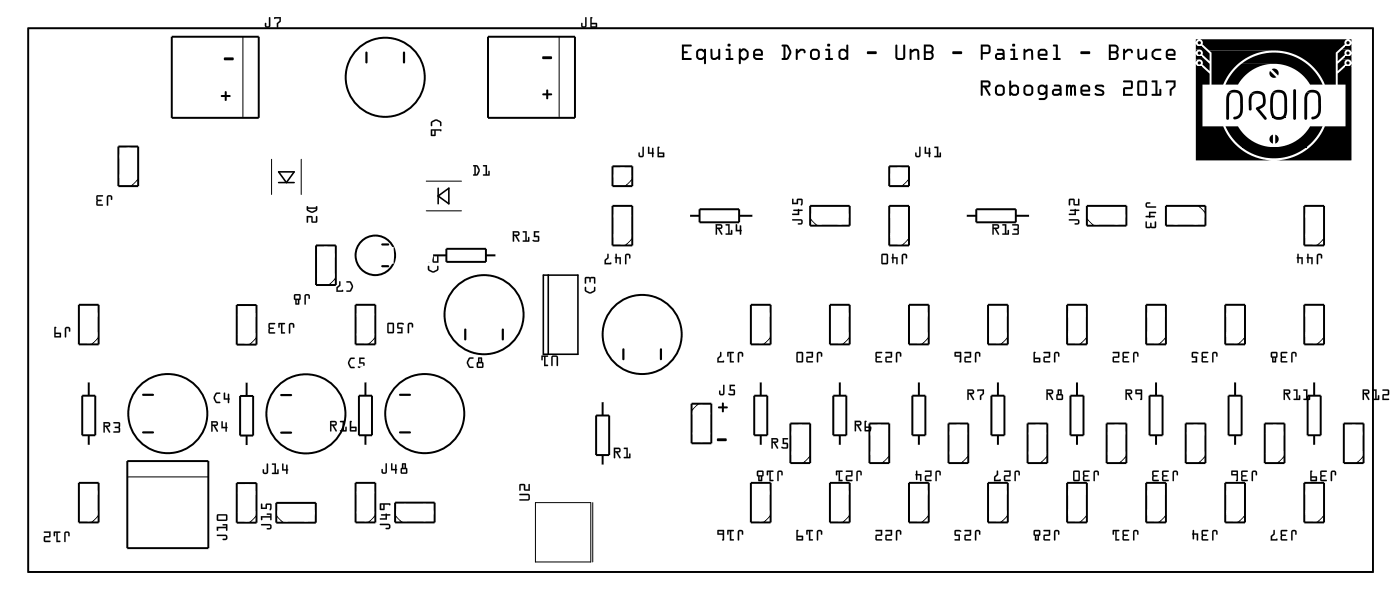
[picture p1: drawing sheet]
<svg xmlns="http://www.w3.org/2000/svg" width="180mm" height="77mm" viewBox="0 0 180 77" stroke-linecap="round" stroke-linejoin="round" font-family="sans-serif">
<path d="M3.6 3.6h172.8v69.8h-172.8zM35.8 22.1h2l-1 1.3zM35.8 23.4h2M56.3 25.2l1.4-1v2zM56.3 24.2v2M69.8 35.3h4.5v10.2h-4.5zM70.5 35.3v10.2" fill="none" stroke="#000" stroke-width=".2"/>
<g fill="none" stroke="#000" stroke-width=".13">
<path d="M3.6 3.6h172.8v69.8h-172.8zM31.2 4.7v10.4M71.9 4.7v10.4M159.6 18.9h8.3M17.8 23l-.9 .9M34.9 20.4v4.6M38.7 20.4v4.6M43.2 35.7l-.9 .9M54.8 23.3h4.5M54.8 27.1h4.5M81.3 30.6l-.9 .9M81.3 23l-.9 .9"/>
<path d="M104.1 28.1l.9 .9M116.8 23l-.9 .9M116.8 30.6l-.9 .9M139.7 28.1l.9 .9M154 26.4l.9 .9M170.2 30.6l-.9 .9M12.7 43.3l-.9 .9M33 43.4l-.9 .8M48.2 43.3l-.9 .9M89.8 51.8l-.9 .9M99 43.3l-.9 .9M104.1 58.6l-.9 .9"/>
<path d="M109.2 43.3l-.9 .9M114.3 58.6l-.9 .9M119.4 43.3l-.9 .9M124.4 58.6l-.9 .9M129.5 43.3l-.9 .9M134.6 58.6l-.9 .9M139.7 43.3l-.9 .9M144.8 58.6l-.9 .9M149.8 43.3l-.9 .9M154.9 58.6l-.9 .9M160 43.3l-.9 .9M165.1 58.6l-.9 .9"/>
<path d="M170.2 43.3l-.9 .9M175.2 58.6l-.9 .9M12.7 66.2l-.9 .9M16.4 61.2h10.4M33 66.2l-.9 .9M35.5 66.2l.9 .9M48.2 66.2l-.9 .9M50.8 66.2l.9 .9M68.8 64.5h7.1v7.7h-7.1zM76.2 64.5v7.7M99 66.2l-.9 .9M109.2 66.2l-.9 .9"/>
<path d="M119.4 66.2l-.9 .9M129.5 66.2l-.9 .9M139.7 66.2l-.9 .9M149.8 66.2l-.9 .9M160 66.2l-.9 .9M170.2 66.2l-.9 .9"/>
</g>
<g fill="#000">
<path d="M28.4 12.2h.5v-.4a.13 .13 0 0 1 .1-.1 .13 .13 0 0 1 .1 .1v.4h.4a.13 .13 0 0 1 .1 .1 .13 .13 0 0 1-.1 .2h-.4v.3a.13 .13 0 0 1-.1 .2 .13 .13 0 0 1-.1-.2v-.3l-.4-.1zM28.8 7.4h1.1a.19 .19 0 0 1 .1 .2 .19 .19 0 0 1-.1 .1h-1.1zM69.7 7.3l1.1-.1a.19 .19 0 0 1 .2 .2 .19 .19 0 0 1-.2 .2h-1zM69.7 12h.5v-.4a.13 .13 0 0 1 .1-.1 .13 .13 0 0 1 .2 .1v.4h.3a.13 .13 0 0 1 .2 .1 .13 .13 0 0 1-.2 .1h-.3v.4a.13 .13 0 0 1-.2 .1 .13 .13 0 0 1-.1-.1v-.4h-.4zM153.7 5h.3l-.2 .1-.1 .3zM153.7 5.6l.1 .3h.3h-.4zM153.7 5.9l.7 .1zM153.7 6h.7l1 .9v1l-.9-.9 .1-.3-.2-.2-.2-.1h-.5zM153.7 6.4h.4l-.3 .1-.1 .2zM153.7 6.9l.1 .3 .3 .1h-.4zM153.7 7.3h.7zM153.7 7.3h.8l.9 .9v.9l-.9-.8 .1-.3-.2-.3-.2-.1h-.5z"/>
<path d="M153.7 7.6h.4l-.3 .1-.1 .3zM153.7 8.2l.1 .2 .3 .1h-.4zM153.7 8.5h.7zM153.7 8.5h.7l1 1v1.4h-.9v5.3h2.7l.4 .9 .6 .8 .7 .8 .8 .6 .7 .5 1 .4 1 .3 1 .1h-9.7zM154.2 5h19l-.4 .3v.4l-1.1 1.1v4.1h-1.4l-.7-1.3-1-1.2-1.2-.9-1.3-.6-1-.3-1-.1h-8.7l-.9-.8v-.4zM154.2 7.3h.2zM154.2 5.9h.2zM154.2 8.5h.2zM155.4 6.5h8.1l-1.6 .2-1.6 .7-1 .6-.9 .8-.7 1-.5 1.1h-1.5v-4.1zM157.5 16.2h1.6l.9 1.2 1.1 .8 1.3 .5 1.3 .2h-4.1l-1.2-1.2zM157.8 11.9h.8l-.4 .1-.2 .4-.1 2.8-.2 .2-.1-.2v-2.5l.1-.5zM157.9 11.8l.4-.2h.7l.4 .2 .3 .4v2.3l-.2 .5-.6 .3h-.3l-.1-.2 .1-.1 .5-.2 .2-.3v-2.2l-.3-.4h-1.2z"/>
<path d="M158.9 8.8l.6-.6h4l-1.3 .2-1.3 .6-1.1 .9-.7 1h-1.6l.5-1zM159.6 18.9h8.3l-1 .6-1.2 .5-1.1 .3h-1.1l-1.1-.1-1-.3-1-.4zM160.7 12h.8l-.4 .1-.2 .3-.1 1.6-.2 .2-.1-.2v-1.1v-.5zM160.8 11.9l.4-.2h.5l.5 .1 .3 .3 .2 .7-.1 .6-.3 .4-.4 .2 .9 1.1-.1 .3-.2-.1-1.1-1.3 .1-.2 .5-.3 .3-.2v-.4l-.1-.6-.4-.3h-1.1zM163.2 9.1l.8 .8-.4 .1-.3-.2-.2-.4zM159.6 8.2l1.2-.8 1.5-.5 1.7-.1 1.4 .2 1.5 .5 1.3 .9 1 1.2 .8 1.3h-1.6l-.6-.9-.8-.7-.7-.5-1.2-.4-1.2-.2zM163.5 11.9h.8l-.4 .1-.2 .2-.1 1 .1 1.4 .2 .3 .3 .1h-.7l-.2-.4-.1-1.8 .1-.6zM163.5 15h1.7zM163.5 15h1.7l-.4 .3-.5 .1-.5-.1zM163.3 17.5l.3-.2v1.1l-.2-.1-.2-.3v-.3zM163.4 8.9l.4-.1 .3 .2 .2 .3v.4zM163.9 17.3l.3 .2 .1 .3-.1 .4-.3 .2z"/>
<path d="M163.6 11.8l.4-.2 .5-.1 .4 .2 .4 .3 .1 .6v1.6l-.2 .8h-.8l.4-.1 .2-.4v-1.8l-.1-.5-.3-.3h-1.1zM166.3 11.5h.1l.2 .1v3.6l-.2 .2-.2-.2zM167.9 11.9h.7l-.4 .1-.2 .4v2.8l-.2 .2-.2-.2v-2.6zM163.8 18.9l1.3-.2 1.3-.5 1.2-.9 .8-1.1h1.6l-.9 1.5-1.2 1.2zM167.9 11.8l.4-.2h.7l.5 .2 .2 .4v2.3l-.3 .5-.4 .3h-.4l-.1-.2 .1-.1 .5-.2 .3-.4v-2.1l-.2-.2-.2-.2zM171.9 6.8l.6-.4h.7l-.4 .2v.4l-.9 .9zM171.9 8.2l.6-.6h.7l-.4 .2v.5l-.9 .8zM172.5 7.6l.4-.3h.8v.7l-.1-.2-.2-.2zM172.5 6.3l.4-.3h.8v.7l-.1-.2-.3-.1zM171.9 9.4l1-.9h.8v12.1h-9.6l1-.1 1-.3 .9-.4 .8-.5 .8-.6 .7-.8 .5-.8 .5-.9h2.6v-5.3h-1zM172.9 5.9l.8 .1zM172.9 7.3h.8z"/>
<path d="M172.9 8.5h.8zM172.9 7.2l.3 .1zM172.9 5.9h.3zM173 8.5h.2zM173.3 5h.4v.4l-.1-.2zM173.3 5.9l.2-.1 .2-.2v.3zM173.3 7.3l.2-.1 .2-.3v.4zM173.3 8.5l.2-.1 .2-.2v.3zM92.2 56.3h1.1a.19 .19 0 0 1 .1 .2 .19 .19 0 0 1-.1 .1h-1.1zM92.3 52.2h.5v-.4a.13 .13 0 0 1 .1-.1 .13 .13 0 0 1 .1 .1v.4h.4a.13 .13 0 0 1 .1 .1 .13 .13 0 0 1-.1 .1h-.4v.4a.13 .13 0 0 1-.1 .1 .13 .13 0 0 1-.1-.1v-.4h-.5z"/>
<path d="M28.4 12.2h.5v-.4a.13 .13 0 0 1 .1-.1 .13 .13 0 0 1 .1 .1v.4h.4a.13 .13 0 0 1 .1 .1 .13 .13 0 0 1-.1 .2h-.4v.3a.13 .13 0 0 1-.1 .2 .13 .13 0 0 1-.1-.2v-.3l-.4-.1zM28.4 12.2l.1 .2 .4 .1v.3a.13 .13 0 0 0 .1 .2 .13 .13 0 0 0 .1-.2v-.3h.4a.13 .13 0 0 0 .1-.2 .13 .13 0 0 0-.1-.1h-.4v-.4a.13 .13 0 0 0-.1-.1 .13 .13 0 0 0-.1 .1v.4z"/>
<path d="M28.8 7.4h1.1a.19 .19 0 0 1 .1 .2 .19 .19 0 0 1-.1 .1h-1.1zM28.8 7.4v.3h1.1a.19 .19 0 0 0 .1-.1 .19 .19 0 0 0-.1-.2z"/>
<path d="M34.6 2.2l.1 .1v1a.37 .37 0 0 1-.3 .3 .37 .37 0 0 1-.4-.3v-.3a.1 .1 0 0 1 .1-.1 .1 .1 0 0 1 .1 .1v.3h.3zM34.6 2.2v1.1l-.4 .1-.1-.5-.1 .4a.35 .35 0 0 0 .4 .3 .35 .35 0 0 0 .3-.3v-1zM35.2 2.2h.9v.6l-.4 .3 .1 .4a.1 .1 0 0 1-.1 .1 .1 .1 0 0 1-.1-.1v-.5l.3-.3v-.3h-.6zM35.3 2.2v.2h.6v.3l-.3 .3v.5h.1v-.4l.4-.3v-.6z"/>
<path d="M34.6 2.2l.1 .1v1a.36 .36 0 0 1-.3 .3 .36 .36 0 0 1-.4-.3v-.3l.1-.1 .1 .5 .4-.1zM35.3 2.2h.8v.6l-.4 .3v.4h-.1v-.5l.3-.3v-.3h-.6z"/>
<path d="M55.5 15.6l.5-.3 .2 .1 .5 .2v.5h-.1l-.1-.4-.5-.2-.4 .2-.1 .4-.1 .1v-.4zM55.4 16.6h1.2l.1 .2-.1 .1v-.1h-.6v.6l-.5 .1-.1-.1zM55.5 16.8v.5h.3v-.5z"/>
<path d="M55.4 15.6l.6-.3 .2 .1 .5 .2v.5a.1 .1 0 0 1-.1 .1 .1 .1 0 0 1-.1-.1v-.4l-.5-.2-.4 .2v.4a.1 .1 0 0 1-.1 .1 .1 .1 0 0 1-.1-.1zM55.5 15.6l-.1 .2v.4l.1-.1v-.4l.5-.2 .5 .2 .1 .4 .1 .1v-.6l-.5-.2a.77 .77 0 0 0-.7 .2zM55.4 16.6h1.2l.1 .2-.1 .1v-.1h-.6v.6l-.5 .1-.1-.1zM55.4 16.6v.8l.1 .1 .5-.1v-.6h.6v.1l.1-.1-.1-.2zM55.5 16.8v.5h.3v-.5zM55.5 16.8h.3v.5h-.3z"/>
<path d="M69.7 7.3l1.1-.1a.19 .19 0 0 1 .2 .2 .19 .19 0 0 1-.2 .2h-1zM69.7 7.3l.1 .3h1a.19 .19 0 0 0 .1-.2 .19 .19 0 0 0-.1-.2z"/>
<path d="M69.7 12h.5v-.4a.13 .13 0 0 1 .1-.1 .13 .13 0 0 1 .2 .1v.4h.3a.13 .13 0 0 1 .2 .1 .13 .13 0 0 1-.2 .1h-.3v.4a.14 .14 0 0 1-.2 .2 .13 .13 0 0 1-.1-.2v-.4h-.4zM69.7 12l.1 .2h.4v.4a.13 .13 0 0 0 .1 .1 .13 .13 0 0 0 .1-.1v-.4h.4a.13 .13 0 0 0 .2-.1 .13 .13 0 0 0-.2-.1h-.4v-.4a.13 .13 0 0 0-.1-.1 .13 .13 0 0 0-.1 .1v.4z"/>
<path d="M75.2 2.2l.2 .1v1a.37 .37 0 0 1-.4 .3 .37 .37 0 0 1-.3-.3v-.3a.1 .1 0 0 1 .1-.1 .1 .1 0 0 1 .1 .1v.3h.3zM75.2 2.2v1.1l-.3 .1-.1-.5-.1 .4a.35 .35 0 0 0 .3 .3 .35 .35 0 0 0 .4-.3v-1zM75.9 2.2h.2l-.1 .2v.5l.7 .1v.6l-.8-.1zM75.9 2.2v1.3h.8v-.5l-.7-.1v-.5l.1-.1zM76 3.1v.3h.6v-.3zM76 3.1h.6v.3h-.6z"/>
<path d="M75.2 2.2l.2 .1v1a.36 .36 0 0 1-.4 .3 .36 .36 0 0 1-.3-.3v-.3l.1-.1 .1 .5 .3-.1zM75.9 2.2h.2l-.1 .2v.5l.7 .1v.5h-.8zM76 3.1v.3h.6v-.3z"/>
<path d="M82.6 18.9h.2v1a.37 .37 0 0 1-.4 .3 .37 .37 0 0 1-.4-.3v-.2a.1 .1 0 0 1 .1-.1 .1 .1 0 0 1 .1 .1l.1 .3h.2zM82.6 18.9v1.1h-.4l-.1-.4v.3a.35 .35 0 0 0 .3 .3 .35 .35 0 0 0 .3-.3v-1zM83.3 18.9h.2l-.1 .7h.4v-.6h.2v.6l.1 .1h-.1v.4a.1 .1 0 0 1-.1 .1 .1 .1 0 0 1-.1-.1v-.4l-.5 .1zM83.3 18.9v.8h.5v.4l.1 .1 .1-.5v-.1v-.6h-.2v.6h-.4v-.7zM84.5 18.9h.3l-.1 .1v.6h.7l-.1 .6-.8-.1zM84.5 18.9v1.2l.8 .1 .1-.6h-.7v-.6l.1-.1zM84.7 19.7v.3h.5v-.3zM84.7 19.7h.5v.3h-.5z"/>
<path d="M82.6 18.9h.1v1a.36 .36 0 0 1-.3 .3 .36 .36 0 0 1-.4-.3l.1-.3 .1 .4h.4zM83.3 18.9h.1v.7h.4v-.6h.2v.6l.1 .1-.2 .5-.1-.1v-.4h-.5zM84.5 18.9h.3l-.1 .1v.6h.7l-.1 .6-.8-.1zM84.7 19.7v.3h.5v-.3z"/>
<path d="M87.6 5.7h1.2a.13 .13 0 0 1 .1 .1 .13 .13 0 0 1-.1 .2h-.9v.6h.4a.13 .13 0 0 1 .1 .1 .13 .13 0 0 1-.1 .1h-.4v.6h.9a.13 .13 0 0 1 .1 .2 .13 .13 0 0 1-.1 .1h-1.2zM87.6 5.7v2h1.2a.13 .13 0 0 0 .1-.1 .13 .13 0 0 0-.1-.2h-.9v-.6h.4a.13 .13 0 0 0 .1-.1 .13 .13 0 0 0-.1-.1h-.4v-.6h.9a.13 .13 0 0 0 .1-.2 .13 .13 0 0 0-.1-.1zM89.6 6.4l.3-.1h.4l.2 .1a.13 .13 0 0 1 .1-.1 .13 .13 0 0 1 .1 .1v1.7a.13 .13 0 0 1-.1 .1 .13 .13 0 0 1-.1-.1v-.6l-.4 .2h-.3l-.2-.2a1.07 1.07 0 0 1-.1-.9zM89.6 6.4l-.1 .2a1.07 1.07 0 0 0 .1 .9l.2 .2h.3l.4-.2v.6a.13 .13 0 0 0 .1 .1 .13 .13 0 0 0 .1-.1v-1.7a.13 .13 0 0 0-.1-.1 .13 .13 0 0 0-.1 .1l-.2-.1h-.4zM89.8 6.6l-.1 .7 .2 .1h.3l.3-.2v-.4l-.3-.3h-.3zM89.8 6.6l.1-.1h.3l.3 .3v.4l-.3 .2h-.3l-.2-.1zM91.3 6.3h.2l.1 1 .1 .1h.2l.4-.2v-.8a.13 .13 0 0 1 .1-.1 .13 .13 0 0 1 .2 .1v1.2a.13 .13 0 0 1-.2 .1 .13 .13 0 0 1-.1-.1v-.1a.57 .57 0 0 1-1-.2zM91.3 6.3v1a.46 .46 0 0 0 .8 .3l.2-.1v.1a.13 .13 0 0 0 .1 .1 .13 .13 0 0 0 .2-.1v-1.2a.13 .13 0 0 0-.2-.1 .13 .13 0 0 0-.1 .1v.8l-.4 .2h-.2l-.1-.1-.1-1zM93.3 6.3h.5l.1 1.1h.2a.14 .14 0 0 1 .2 .2 .13 .13 0 0 1-.2 .1h-.7a.13 .13 0 0 1-.2-.1 .14 .14 0 0 1 .2-.2h.2v-.9h-.3zM93.3 6.3v.2h.3v.9h-.2a.14 .14 0 0 0-.2 .2 .13 .13 0 0 0 .2 .1h.7a.13 .13 0 0 0 .2-.1 .14 .14 0 0 0-.2-.2h-.2l-.1-1.1zM93.5 5.8a.2 .2 0 0 1 .4 0 .2 .2 0 0 1-.4 0zM93.5 5.8a.2 .2 0 0 0 .4 0 .2 .2 0 0 0-.4 0zM95 6.2a.14 .14 0 0 1 .2 0 .14 .14 0 0 1 0 .2l.1-.1a.61 .61 0 0 1 .9 .5 .72 .72 0 0 1-.3 .9 .46 .46 0 0 1-.7-.1v.5a.13 .13 0 0 1-.1 .1 .13 .13 0 0 1-.2-.1zM95 6.2v1.9a.13 .13 0 0 0 .1 .1 .13 .13 0 0 0 .1-.1v-.5h.1a.45 .45 0 0 0 .6 .1l.3-.4v-.1v-.5l-.2-.3a.47 .47 0 0 0-.8 0 .14 .14 0 0 0 0-.2 .14 .14 0 0 0-.2 0zM95.5 6.5l-.3 .3v.4l.4 .3 .3-.3 .1-.4-.3-.3zM95.5 6.5h.2l.3 .3-.1 .4-.3 .3-.4-.3v-.4zM96.9 6.4l.4-.1h.4l.2 .1 .1 .3v.4l-1 .1 .2 .2h.7a.13 .13 0 0 1 .1 .2 .13 .13 0 0 1-.1 .1h-.7l-.3-.2a1.06 1.06 0 0 1-.1-.9zM96.9 6.4l-.1 .2a1.05 1.05 0 0 0 .1 .9l.3 .2h.7a.13 .13 0 0 0 .1-.1 .13 .13 0 0 0-.1-.2h-.7l-.2-.2h.9l.1-.2a.57 .57 0 0 0-.1-.6l-.3-.1h-.3zM97.1 6.6l-.1 .3h.8v-.2l-.2-.2h-.4zM97.1 6.6l.1-.1h.4l.2 .2v.2h-.8zM100.5 5.8l.6-.1 .3 .2a1.1 1.1 0 0 1 0 1.6l-.3 .2h-.5a.13 .13 0 0 1-.2-.1 .14 .14 0 0 1 .2-.2h.1v-1.4l-.2-.1zM100.5 5.8v.1l.2 .1v1.4h-.1a.14 .14 0 0 0-.2 .2 .13 .13 0 0 0 .2 .1h.5l.2-.1 .4-.9-.5-.9zM100.9 6v1.4h.1l.4-.7-.3-.7zM100.9 6h.2l.3 .7-.4 .7h-.1zM102.3 6.3h.2v.2l.3-.2a.47 .47 0 0 1 .5 0 .47 .47 0 0 1 .2 .5 .18 .18 0 0 1-.2 0 .18 .18 0 0 1-.1-.2l-.3-.1-.4 .4v.7a.13 .13 0 0 1-.1 .1 .13 .13 0 0 1-.1-.1zM102.3 6.3v1.3a.13 .13 0 0 0 .1 .1 .13 .13 0 0 0 .1-.1v-.7l.4-.4 .4 .1a.15 .15 0 0 0 0 .2 .15 .15 0 0 0 .2 0 .46 .46 0 0 0-.2-.5 .46 .46 0 0 0-.5 0l-.3 .2v-.2zM104.2 6.4l.2-.1h.6l.2 .1 .2 .3-.1 .7-.2 .2-.6 .1-.3-.2a1.06 1.06 0 0 1-.1-.9zM104.2 6.4l-.1 .2a1.05 1.05 0 0 0 .1 .9l.3 .2 .6-.1 .2-.2 .1-.7-.2-.3-.2-.1h-.6zM104.4 6.6v.7l.2 .1h.4l.1-.2v-.5l-.2-.2h-.4zM104.4 6.6l.1-.1h.4l.2 .2v.5l-.1 .2h-.4l-.2-.1zM106.1 6.3h.5l.1 1.1h.2a.14 .14 0 0 1 .2 .2 .13 .13 0 0 1-.2 .1h-.7a.13 .13 0 0 1-.2-.1 .14 .14 0 0 1 .2-.2h.2v-.9h-.3zM106.1 6.3v.2h.3v.9h-.2a.14 .14 0 0 0-.2 .2 .13 .13 0 0 0 .2 .1h.7a.13 .13 0 0 0 .2-.1 .14 .14 0 0 0-.2-.2h-.2l-.1-1.1zM106.3 5.8a.2 .2 0 0 1 .4 0 .2 .2 0 0 1-.4 0zM106.3 5.8a.2 .2 0 0 0 .4 0 .2 .2 0 0 0-.4 0zM107.9 6.4l.3-.1h.4l.2 .1v-.6a.13 .13 0 0 1 .1-.1 .13 .13 0 0 1 .1 .1v1.8a.13 .13 0 0 1-.1 .1 .13 .13 0 0 1-.1-.2l-.4 .2h-.3l-.2-.2a1.07 1.07 0 0 1-.1-.9zM107.9 6.4l-.1 .2a1.07 1.07 0 0 0 .1 .9l.2 .2h.3l.4-.2a.13 .13 0 0 0 .1 .2 .13 .13 0 0 0 .1-.1v-1.8a.13 .13 0 0 0-.1-.1 .13 .13 0 0 0-.1 .1v.6l-.2-.1h-.4zM108.1 6.6l-.1 .7 .2 .1h.3l.2-.2v-.4l-.2-.3h-.3zM108.1 6.6l.1-.1h.3l.2 .3v.4l-.2 .2h-.3l-.2-.1zM111.4 6.6h1.1a.19 .19 0 0 1 .2 .2 .19 .19 0 0 1-.2 .1h-1zM111.4 6.6l.1 .3h1a.19 .19 0 0 0 .2-.1 .19 .19 0 0 0-.2-.2zM115.1 5.8h.2v1.5l.1 .1h.7v-1.6a.13 .13 0 0 1 .1-.1 .13 .13 0 0 1 .1 .1v1.5a.39 .39 0 0 1-.4 .4h-.5a.39 .39 0 0 1-.3-.4zM115.1 5.8v1.5a.38 .38 0 0 0 .3 .4h.5a.39 .39 0 0 0 .4-.4v-1.5a.13 .13 0 0 0-.1-.1 .13 .13 0 0 0-.1 .1v1.6h-.7l-.1-.1v-1.5zM116.9 6.3h.2l.1 .2a.57 .57 0 0 1 .9 .1l.1 1a.13 .13 0 0 1-.2 .1 .13 .13 0 0 1-.1-.1v-1l-.2-.1h-.1l-.4 .3v.8a.13 .13 0 0 1-.2 .1 .13 .13 0 0 1-.1-.1zM116.9 6.3v1.3a.13 .13 0 0 0 .1 .1 .13 .13 0 0 0 .2-.1v-.8l.4-.3h.1l.2 .1v1a.13 .13 0 0 0 .1 .1 .13 .13 0 0 0 .2-.1l-.1-1a.46 .46 0 0 0-.7-.3l-.2 .2-.1-.2zM118.7 5.7h.8a.58 .58 0 0 1 .5 .4 .58 .58 0 0 1-.2 .6 .58 .58 0 0 1 .2 .6 .58 .58 0 0 1-.5 .4h-.8zM118.7 5.7v2h.8a.57 .57 0 0 0 .5-.4 .57 .57 0 0 0-.2-.6 .58 .58 0 0 0 .2-.6 .58 .58 0 0 0-.5-.4zM119 6.8v.6h.5a.31 .31 0 0 0 .2-.3 .31 .31 0 0 0-.2-.3zM119 6.8h.5a.31 .31 0 0 1 .2 .3 .31 .31 0 0 1-.2 .3h-.5zM119 6v.6h.5a.3 .3 0 0 0 .2-.3 .3 .3 0 0 0-.2-.3zM119 6h.5a.31 .31 0 0 1 .2 .3 .31 .31 0 0 1-.2 .3h-.5zM122.4 6.6h1.1a.19 .19 0 0 1 .2 .2 .19 .19 0 0 1-.2 .1h-1zM122.4 6.6l.1 .3h1a.19 .19 0 0 0 .2-.1 .19 .19 0 0 0-.2-.2zM126 5.7h.9a.39 .39 0 0 1 .4 .4v.5a.39 .39 0 0 1-.4 .3h-.6v.7a.13 .13 0 0 1-.1 .1 .13 .13 0 0 1-.2-.1zM126 5.7v1.9a.13 .13 0 0 0 .2 .1 .13 .13 0 0 0 .1-.1v-.7h.6a.39 .39 0 0 0 .4-.3v-.5a.39 .39 0 0 0-.4-.4zM126.3 6v.7h.7v-.7zM126.3 6h.7v.7h-.7zM128.2 6.3h.5a.38 .38 0 0 1 .4 .3v1a.13 .13 0 0 1-.1 .1 .13 .13 0 0 1-.1-.1l-.2 .1h-.5a.46 .46 0 0 1-.3-.5 .46 .46 0 0 1 .3-.4h.6v-.2l-.1-.1h-.5zM128.2 6.3v.2h.5l.1 .1v.2h-.6a.46 .46 0 0 0-.3 .4 .46 .46 0 0 0 .3 .5h.5l.2-.1a.13 .13 0 0 0 .1 .1 .13 .13 0 0 0 .1-.1v-1a.38 .38 0 0 0-.4-.3zM128.2 7.1v.3h.4l.3-.1-.1-.2zM128.2 7.1h.6l.1 .2-.3 .1h-.4zM129.9 6.3h.5l.1 1.1h.2a.13 .13 0 0 1 .1 .2 .13 .13 0 0 1-.1 .1h-.7a.13 .13 0 0 1-.2-.1 .14 .14 0 0 1 .2-.2h.2v-.9h-.3zM129.9 6.3v.2h.3v.9h-.2a.14 .14 0 0 0-.2 .2 .13 .13 0 0 0 .2 .1h.7a.13 .13 0 0 0 .1-.1 .13 .13 0 0 0-.1-.2h-.2l-.1-1.1zM130.1 5.8a.2 .2 0 0 1 .4 0 .2 .2 0 0 1-.4 0zM130.1 5.8a.2 .2 0 0 0 .4 0 .2 .2 0 0 0-.4 0zM131.6 6.3h.1l.1 .2a.57 .57 0 0 1 1 .1v1a.13 .13 0 0 1-.1 .1 .13 .13 0 0 1-.2-.1v-1l-.1-.1h-.2l-.4 .3v.8a.13 .13 0 0 1-.1 .1 .13 .13 0 0 1-.2-.1zM131.6 6.3l-.1 1.3a.13 .13 0 0 0 .2 .1 .13 .13 0 0 0 .1-.1v-.8l.4-.3h.2l.1 .1v1a.13 .13 0 0 0 .2 .1 .13 .13 0 0 0 .1-.1v-1a.46 .46 0 0 0-.8-.3l-.2 .2-.1-.2zM133.5 6.4l.3-.1h.4l.3 .1 .1 .3v.4l-1 .1 .2 .2h.7a.13 .13 0 0 1 .1 .2 .13 .13 0 0 1-.1 .1h-.7l-.3-.2a1.06 1.06 0 0 1-.1-.9zM133.5 6.4l-.1 .2a1.05 1.05 0 0 0 .1 .9l.3 .2h.7a.13 .13 0 0 0 .1-.1 .13 .13 0 0 0-.1-.2h-.7l-.2-.2h.9l.1-.2a.57 .57 0 0 0-.2-.6l-.2-.1h-.4zM133.7 6.6l-.1 .3h.8l-.1-.2-.1-.2h-.4zM133.7 6.6l.1-.1h.4l.1 .2 .1 .2h-.8zM135.3 5.8l.5-.1 .1 .1v1.6h.3a.13 .13 0 0 1 .1 .2 .13 .13 0 0 1-.1 .1h-.8a.13 .13 0 0 1-.1-.1 .13 .13 0 0 1 .1-.2h.3v-1.4h-.3zM135.3 5.8l.1 .2h.3v1.4h-.3a.13 .13 0 0 0-.1 .2 .13 .13 0 0 0 .1 .1h.8a.13 .13 0 0 0 .1-.1 .13 .13 0 0 0-.1-.2h-.3v-1.6l-.1-.1zM138.9 6.6h1.1a.19 .19 0 0 1 .1 .2 .19 .19 0 0 1-.1 .1h-1.1zM138.9 6.6v.3h1.1a.19 .19 0 0 0 .1-.1 .19 .19 0 0 0-.1-.2zM142.5 5.7h.7a.58 .58 0 0 1 .5 .4 .58 .58 0 0 1-.1 .6 .58 .58 0 0 1 .1 .6 .58 .58 0 0 1-.5 .4h-.7zM142.5 5.7v2h.7a.57 .57 0 0 0 .5-.4 .57 .57 0 0 0-.1-.6 .58 .58 0 0 0 .1-.6 .58 .58 0 0 0-.5-.4zM142.8 6.8v.6h.4a.31 .31 0 0 0 .3-.3 .31 .31 0 0 0-.3-.3zM142.8 6.8h.4a.31 .31 0 0 1 .3 .3 .31 .31 0 0 1-.3 .3h-.4zM142.8 6v.6h.4a.3 .3 0 0 0 .3-.3 .3 .3 0 0 0-.3-.3zM142.8 6h.4a.31 .31 0 0 1 .3 .3 .31 .31 0 0 1-.3 .3h-.4zM144.4 6.3h.1l.1 .2 .3-.2a.47 .47 0 0 1 .5 0 .47 .47 0 0 1 .2 .5 .18 .18 0 0 1-.3 0 .18 .18 0 0 1 0-.2l-.3-.1-.4 .4v.7a.13 .13 0 0 1-.1 .1 .13 .13 0 0 1-.2-.1zM144.4 6.3l-.1 1.3a.13 .13 0 0 0 .2 .1 .13 .13 0 0 0 .1-.1v-.7l.4-.4 .3 .1a.15 .15 0 0 0 .1 .2 .15 .15 0 0 0 .2 0 .46 .46 0 0 0-.2-.5 .46 .46 0 0 0-.5 0l-.3 .2-.1-.2zM146.2 6.3h.2v1l.2 .1h.1l.5-.2v-.8a.13 .13 0 0 1 .1-.1 .13 .13 0 0 1 .1 .1v1.2a.13 .13 0 0 1-.1 .1 .13 .13 0 0 1-.1-.1v-.1a.57 .57 0 0 1-1-.2zM146.2 6.3v1a.46 .46 0 0 0 .7 .3l.3-.1v.1a.13 .13 0 0 0 .1 .1 .13 .13 0 0 0 .1-.1v-1.2a.13 .13 0 0 0-.1-.1 .13 .13 0 0 0-.1 .1v.8l-.5 .2h-.1l-.2-.1v-1zM148.1 6.5l.4-.2h.6a.13 .13 0 0 1 .2 .1 .13 .13 0 0 1-.2 .1h-.6l-.3 .3 .1 .4 .2 .2h.6a.14 .14 0 0 1 .2 .2 .13 .13 0 0 1-.2 .1l-.8-.1a.73 .73 0 0 1-.2-1.1zM148.1 6.5a.74 .74 0 0 0 0 .9l.3 .3h.7a.13 .13 0 0 0 .1-.1 .13 .13 0 0 0-.1-.2h-.6l-.3-.3 .1-.3 .2-.3h.6a.13 .13 0 0 0 .1-.1 .13 .13 0 0 0-.1-.1h-.6zM149.9 6.4l.4-.1h.4l.2 .1 .2 .3-.1 .4-.9 .1 .1 .2h.7a.14 .14 0 0 1 .2 .2 .13 .13 0 0 1-.2 .1h-.7l-.3-.2a1.06 1.06 0 0 1-.1-.9zM149.9 6.4l-.1 .2a1.05 1.05 0 0 0 .1 .9l.3 .2h.7a.13 .13 0 0 0 .2-.1 .14 .14 0 0 0-.2-.2h-.7l-.1-.2h.8l.2-.2a.57 .57 0 0 0-.2-.6l-.2-.1h-.4zM150.1 6.6v.3h.7v-.2l-.1-.2h-.4zM150.1 6.6l.2-.1h.4l.1 .2v.2h-.7z"/>
<path d="M87.6 5.7h1.2a.13 .13 0 0 1 .1 .1 .13 .13 0 0 1-.1 .2h-.9v.6h.4a.13 .13 0 0 1 .1 .1 .13 .13 0 0 1-.1 .1h-.4v.6h.9a.13 .13 0 0 1 .1 .2 .13 .13 0 0 1-.1 .1h-1.2zM89.6 6.4a.58 .58 0 0 1 .6-.1l.3 .1a.13 .13 0 0 1 .1-.1 .13 .13 0 0 1 .1 .1v1.7a.13 .13 0 0 1-.1 .1 .13 .13 0 0 1-.1-.1v-.6l-.4 .2h-.3l-.2-.2a1.07 1.07 0 0 1-.1-.9zM89.8 6.6l-.1 .7 .2 .1h.3l.3-.2v-.4l-.3-.3h-.3zM91.3 6.3h.2l.1 1 .1 .1h.2l.4-.2v-.8a.13 .13 0 0 1 .1-.1 .13 .13 0 0 1 .2 .1v1.2a.13 .13 0 0 1-.2 .1 .13 .13 0 0 1-.1-.1v-.1a.55 .55 0 0 1-.5 .2 .55 .55 0 0 1-.5-.4zM93.3 6.3h.5l.1 1.1h.2a.14 .14 0 0 1 .2 .2 .13 .13 0 0 1-.2 .1h-.7a.13 .13 0 0 1-.2-.1 .14 .14 0 0 1 .2-.2h.2v-.9h-.3zM93.5 5.8a.2 .2 0 0 1 .4 0 .2 .2 0 0 1-.4 0zM95 6.2h.2v.2l.1-.1a.61 .61 0 0 1 .9 .5 .73 .73 0 0 1-.7 .9l-.3-.1v.5a.13 .13 0 0 1-.1 .1 .13 .13 0 0 1-.2-.1zM95.5 6.5l-.3 .3v.4l.4 .3 .3-.3 .1-.4-.3-.3zM96.9 6.4l.4-.1h.3l.3 .1a.68 .68 0 0 1 .1 .7l-1 .1 .2 .2h.7a.13 .13 0 0 1 .1 .2 .13 .13 0 0 1-.1 .1h-.7l-.3-.2a1.05 1.05 0 0 1-.1-.9zM97.1 6.6l-.1 .3h.8v-.2l-.2-.2h-.4zM100.5 5.8h.7a1.16 1.16 0 0 1 .2 1.7l-.3 .2h-.5a.13 .13 0 0 1-.2-.1 .14 .14 0 0 1 .2-.2h.1v-1.4l-.2-.1zM100.9 6v1.4h.1l.4-.7-.3-.7zM102.3 6.3h.2v.2l.3-.2a.47 .47 0 0 1 .5 0 .47 .47 0 0 1 .2 .5 .18 .18 0 0 1-.2 0 .18 .18 0 0 1-.1-.2l-.3-.1-.4 .4v.7a.13 .13 0 0 1-.1 .1 .13 .13 0 0 1-.1-.1zM104.2 6.4l.2-.1h.6l.2 .1 .2 .3-.1 .7-.2 .2-.6 .1-.3-.2a1.05 1.05 0 0 1-.1-.9zM104.4 6.6v.7l.2 .1h.4l.1-.2v-.5l-.2-.2h-.4zM106.1 6.3h.5l.1 1.1h.2a.14 .14 0 0 1 .2 .2 .13 .13 0 0 1-.2 .1h-.7a.13 .13 0 0 1-.2-.1 .14 .14 0 0 1 .2-.2h.2v-.9h-.3zM106.3 5.8a.2 .2 0 0 1 .4 0 .2 .2 0 0 1-.4 0zM107.9 6.4a.58 .58 0 0 1 .6-.1l.3 .1v-.6a.13 .13 0 0 1 .1-.1 .13 .13 0 0 1 .1 .1v1.8a.13 .13 0 0 1-.1 .1 .13 .13 0 0 1-.1-.2l-.4 .2h-.3l-.2-.2a1.07 1.07 0 0 1-.1-.9zM108.1 6.6l-.1 .7 .2 .1h.3l.2-.2v-.4l-.2-.3h-.3zM111.4 6.6h1.1a.19 .19 0 0 1 .2 .2 .19 .19 0 0 1-.2 .1h-1zM115.1 5.8h.2v1.5l.1 .1h.7v-1.6a.13 .13 0 0 1 .1-.1 .13 .13 0 0 1 .1 .1v1.5a.39 .39 0 0 1-.4 .4h-.5a.39 .39 0 0 1-.3-.4zM116.9 6.3h.2l.1 .2a.55 .55 0 0 1 .5-.3 .55 .55 0 0 1 .4 .4l.1 1a.13 .13 0 0 1-.2 .1 .13 .13 0 0 1-.1-.1v-1l-.2-.1h-.1l-.4 .3v.8a.13 .13 0 0 1-.2 .1 .13 .13 0 0 1-.1-.1zM118.7 5.7h.8a.57 .57 0 0 1 .5 .4 .57 .57 0 0 1-.2 .6 .57 .57 0 0 1 .2 .6 .57 .57 0 0 1-.5 .4h-.8zM119 6.8v.6h.5a.31 .31 0 0 0 .2-.3 .31 .31 0 0 0-.2-.3zM119 6v.6h.5a.31 .31 0 0 0 .2-.3 .31 .31 0 0 0-.2-.3zM122.4 6.6h1.1a.19 .19 0 0 1 .2 .2 .19 .19 0 0 1-.2 .1h-1zM126 5.7h.9a.39 .39 0 0 1 .4 .4v.5a.39 .39 0 0 1-.4 .3h-.6v.7a.13 .13 0 0 1-.1 .1 .13 .13 0 0 1-.2-.1zM126.3 6v.7h.7v-.7zM128.2 6.3h.5a.38 .38 0 0 1 .4 .3v1a.13 .13 0 0 1-.1 .1 .13 .13 0 0 1-.1-.1l-.2 .1h-.5a.46 .46 0 0 1-.3-.5 .46 .46 0 0 1 .3-.4h.6v-.2l-.1-.1h-.5zM128.2 7.1v.3h.4l.3-.1-.1-.2zM129.9 6.3h.5l.1 1.1h.2a.13 .13 0 0 1 .1 .2 .13 .13 0 0 1-.1 .1h-.7a.13 .13 0 0 1-.2-.1 .14 .14 0 0 1 .2-.2h.2v-.9h-.3zM130.1 5.8a.2 .2 0 0 1 .4 0 .2 .2 0 0 1-.4 0zM131.6 6.3h.1l.1 .2a.55 .55 0 0 1 .5-.3 .55 .55 0 0 1 .5 .4v1a.13 .13 0 0 1-.1 .1 .13 .13 0 0 1-.2-.1v-1l-.1-.1h-.2l-.4 .3v.8a.13 .13 0 0 1-.1 .1 .13 .13 0 0 1-.2-.1zM133.5 6.4l.3-.1h.4l.3 .1a.68 .68 0 0 1 .1 .7l-1 .1 .2 .2h.7a.13 .13 0 0 1 .1 .2 .13 .13 0 0 1-.1 .1h-.7l-.3-.2a1.05 1.05 0 0 1-.1-.9zM133.7 6.6l-.1 .3h.8l-.1-.2-.1-.2h-.4zM135.3 5.8l.5-.1 .1 .1v1.6h.3a.13 .13 0 0 1 .1 .2 .13 .13 0 0 1-.1 .1h-.8a.13 .13 0 0 1-.1-.1 .13 .13 0 0 1 .1-.2h.3v-1.4h-.3zM138.9 6.6h1.1a.19 .19 0 0 1 .1 .2 .19 .19 0 0 1-.1 .1h-1.1zM142.5 5.7h.7a.57 .57 0 0 1 .5 .4 .57 .57 0 0 1-.1 .6 .57 .57 0 0 1 .1 .6 .57 .57 0 0 1-.5 .4h-.7zM142.8 6.8v.6h.4a.31 .31 0 0 0 .3-.3 .31 .31 0 0 0-.3-.3zM142.8 6v.6h.4a.31 .31 0 0 0 .3-.3 .31 .31 0 0 0-.3-.3zM144.4 6.3h.1l.1 .2 .3-.2a.47 .47 0 0 1 .5 0 .47 .47 0 0 1 .2 .5 .18 .18 0 0 1-.3 0 .18 .18 0 0 1 0-.2l-.3-.1-.4 .4v.7a.13 .13 0 0 1-.1 .1 .13 .13 0 0 1-.2-.1zM146.2 6.3h.2v1l.2 .1h.1l.5-.2v-.8a.13 .13 0 0 1 .1-.1 .13 .13 0 0 1 .1 .1v1.2a.13 .13 0 0 1-.1 .1 .13 .13 0 0 1-.1-.1v-.1a.55 .55 0 0 1-.6 .2 .55 .55 0 0 1-.4-.4zM148.1 6.5l.4-.2h.6a.13 .13 0 0 1 .1 .1 .13 .13 0 0 1-.1 .1h-.6l-.3 .3 .1 .4 .2 .2h.6a.13 .13 0 0 1 .1 .2 .13 .13 0 0 1-.1 .1h-.5a.71 .71 0 0 1-.5-1.2zM149.9 6.4l.4-.1h.4l.2 .1a.68 .68 0 0 1 .1 .7l-.9 .1 .1 .2h.7a.14 .14 0 0 1 .2 .2 .13 .13 0 0 1-.2 .1h-.7l-.3-.2a1.05 1.05 0 0 1-.1-.9zM150.1 6.6v.3h.7v-.2l-.1-.2h-.4z"/>
<path d="M118.1 18.9h.2v1a.37 .37 0 0 1-.3 .3 .37 .37 0 0 1-.4-.3v-.2a.1 .1 0 0 1 .1-.1 .1 .1 0 0 1 .1 .1v.3h.3zM118.2 18.9l-.1 1.1h-.3l-.1-.4-.1 .3a.35 .35 0 0 0 .4 .3 .35 .35 0 0 0 .3-.3v-1zM118.9 18.9h.1v.7h.4v-.6h.1v.6l.1 .1h-.1v.4a.1 .1 0 0 1-.1 .1 .1 .1 0 0 1-.1-.1l.1-.4-.6 .1zM118.9 18.9l-.1 .8h.6v.4l.1 .1v-.5h.1l-.1-.1v-.6h-.1v.6h-.4v-.7zM120.1 18.9l.5-.1v1.2h.2l-.1-.3a.1 .1 0 0 1 .1-.1 .1 .1 0 0 1 .1 .1v.5h-.8v-.2h.3v-1h-.3zM120.1 18.9v.1h.3v1h-.3v.1l.8 .1v-.6h-.1v.4h-.2v-1.2z"/>
<path d="M118.2 18.9h.1v1a.36 .36 0 0 1-.3 .3 .36 .36 0 0 1-.4-.3v-.3h.1l.1 .4h.3zM118.9 18.9h.1v.7h.4v-.6h.1v.6l.1 .1-.1 .5-.1-.1v-.4h-.6zM120.1 18.9l.5-.1v1.2h.2v-.4h.1v.6l-.8-.1v-.1h.3v-1h-.3z"/>
<path d="M126 10.3h.9a.46 .46 0 0 1 .4 .6 .46 .46 0 0 1-.5 .3l.5 .9a.13 .13 0 0 1-.1 .2 .13 .13 0 0 1-.1-.1l-.6-1h-.2v1a.13 .13 0 0 1-.1 .1 .13 .13 0 0 1-.2-.1zM126 10.3v1.9a.13 .13 0 0 0 .2 .1 .13 .13 0 0 0 .1-.1v-1h.2l.6 1a.13 .13 0 0 0 .1 .1 .13 .13 0 0 0 .1-.2l-.5-.9a.46 .46 0 0 0 .5-.3 .46 .46 0 0 0-.4-.6zM126.3 10.6v.4h.6l.1-.1v-.3zM126.3 10.6h.7v.3l-.1 .1h-.6zM128 11.1l.2-.2h.5l.3 .1 .1 .3v.7l-.2 .2-.6 .1-.3-.2a1.05 1.05 0 0 1-.1-.9zM128 11.1l-.1 .1a1.05 1.05 0 0 0 .1 .9l.3 .2 .6-.1 .2-.2v-.7l-.1-.3-.3-.1h-.5zM128.2 11.2v.7l.1 .1h.4l.2-.2v-.5l-.2-.2h-.4zM128.2 11.2l.1-.1h.4l.2 .2v.5l-.2 .2-.4 .1-.1-.2zM129.7 10.4h.2v.6a.67 .67 0 0 1 .7-.1l.3 .3 .1 .1-.1 .7-.2 .2a.59 .59 0 0 1-.8-.1 .13 .13 0 0 1-.1 .2 .13 .13 0 0 1-.1-.1zM129.7 10.4v1.8a.13 .13 0 0 0 .1 .1 .13 .13 0 0 0 .1-.2h.1a.6 .6 0 0 0 .8 .1l.2-.3v-.6l-.1-.1-.3-.3a.67 .67 0 0 0-.6 .1l-.1-.6zM130 11.3v.5l.2 .2h.3l.2-.1v-.6l-.1-.1-.4-.1zM130 11.3l.2-.2 .4 .1 .1 .1v.6l-.4 .2-.3-.3zM131.6 11.1l.3-.2h.5l.3 .1 .1 .3v.7l-.2 .2-.6 .1-.3-.2a1.06 1.06 0 0 1-.2-.9zM131.6 11.1l-.1 .1a1.05 1.05 0 0 0 .2 .9l.3 .2 .6-.1 .2-.2v-.7l-.1-.3-.3-.1h-.5zM131.8 11.2v.7l.2 .1h.4l.1-.2v-.5l-.2-.2h-.3zM131.8 11.2l.2-.1h.3l.2 .2v.5l-.1 .2-.4 .1-.2-.2zM133.5 11.1l.3-.2h.4l.2 .1a.13 .13 0 0 1 .1-.1 .13 .13 0 0 1 .1 .1v1.6l-.3 .2h-.7a.13 .13 0 0 1-.1-.1 .13 .13 0 0 1 .1-.1l.6-.1 .1-.1 .1-.4-.4 .2h-.3l-.2-.2-.2-.3 .1-.5zM133.5 11.1l-.1 .1v.5l.1 .3 .2 .2h.3l.4-.2-.1 .4-.1 .1-.6 .1a.13 .13 0 0 0-.1 .1 .13 .13 0 0 0 .1 .1h.7l.3-.2v-1.6a.13 .13 0 0 0-.1-.1 .13 .13 0 0 0-.1 .1l-.2-.1h-.4zM133.7 11.2l-.1 .5 .2 .2h.3l.2-.2v-.3l-.2-.2-.3-.1zM133.6 11.2l.2-.1h.3l.2 .3v.3l-.2 .2h-.3l-.2-.2zM135.5 10.9h.5a.38 .38 0 0 1 .4 .3v1a.13 .13 0 0 1-.1 .1 .13 .13 0 0 1-.1-.1l-.2 .1h-.4a.46 .46 0 0 1-.4-.4 .46 .46 0 0 1 .4-.5h.6l-.1-.2v-.1h-.6zM135.5 10.9v.2h.6v.1l.1 .2h-.6a.46 .46 0 0 0-.4 .5 .46 .46 0 0 0 .4 .4h.4l.2-.1a.13 .13 0 0 0 .1 .1 .13 .13 0 0 0 .1-.1v-1a.38 .38 0 0 0-.4-.3zM135.5 11.7v.3h.4l.3-.1-.1-.2zM135.5 11.7h.6l.1 .2-.3 .2-.4-.1zM137 10.9l.2 .1a.31 .31 0 0 1 .5 0 .31 .31 0 0 1 .3-.1 .31 .31 0 0 1 .3 .3v1a.13 .13 0 0 1-.1 .1 .13 .13 0 0 1-.2-.1l-.1-1.1-.1 .2v.9a.13 .13 0 0 1-.2 .1 .13 .13 0 0 1-.1-.1v-1l-.1-.1-.2 .2v.9a.13 .13 0 0 1-.1 .1 .13 .13 0 0 1-.1-.1zM137 10.9v1.3a.13 .13 0 0 0 .1 .1 .13 .13 0 0 0 .1-.1v-.9l.2-.2 .1 .1v1a.13 .13 0 0 0 .1 .1 .13 .13 0 0 0 .2-.1v-.9l.2-.2v1.1a.13 .13 0 0 0 .2 .1 .13 .13 0 0 0 .1-.1v-1a.31 .31 0 0 0-.3-.3 .31 .31 0 0 0-.3 .1 .31 .31 0 0 0-.5 0zM139 11.1l.3-.2h.4l.3 .1 .1 .3v.4l-1 .1 .2 .2h.7a.13 .13 0 0 1 .1 .2 .13 .13 0 0 1-.1 .1h-.8l-.2-.2a1.06 1.06 0 0 1-.2-.9zM139 11.1l-.2 .1a1.05 1.05 0 0 0 .2 .9l.2 .2h.8a.13 .13 0 0 0 .1-.1 .13 .13 0 0 0-.1-.1l-.7-.1-.2-.2h.9l.1-.2a.57 .57 0 0 0-.2-.6l-.2-.1h-.4zM139.1 11.2v.3h.7v-.2l-.1-.2h-.4zM139.1 11.2l.2-.1h.4l.1 .2v.2h-.7zM140.8 11a.99 .99 0 0 1 1.1 0 .13 .13 0 0 1 0 .2 .13 .13 0 0 1-.2 0l-.1-.1-.6 .1 .7 .4a.39 .39 0 0 1 .2 .4 .39 .39 0 0 1-.4 .3h-.4l-.4-.1a.13 .13 0 0 1 0-.2 .13 .13 0 0 1 .2 0h.6l.2-.1-.1-.1-.8-.4-.1-.2zM140.8 11l-.1 .2 .1 .2 .8 .4 .1 .1-.2 .2-.5-.1a.15 .15 0 0 0-.3 0 .14 .14 0 0 0 0 .2 .88 .88 0 0 0 1.2-.1v-.3l-.1-.2-.9-.4 .1-.1h.6a.17 .17 0 0 0 .2 .1 .17 .17 0 0 0 .1-.1v-.1a.97 .97 0 0 0-1.1 0zM144.4 10.4l.9-.1 .3 .2v.7l-.1 .2h-.9v.6h.9a.13 .13 0 0 1 .1 .2 .13 .13 0 0 1-.1 .1h-1.2l.1-1 .9-.1v-.6h-.9zM144.4 10.4v.2h.9v.6l-.9 .1-.1 1h1.2a.13 .13 0 0 0 .1-.1 .13 .13 0 0 0-.1-.1h-.9v-.7h.9l.1-.2v-.7l-.3-.2zM146.2 10.4l1-.1 .2 .2v1.5l-.1 .3h-.9l-.2-.2v-1.5zM146.2 10.4v.2v1.5l.2 .2h.9l.1-.3v-1.5l-.2-.2zM146.4 10.6v1.4h.8v-1.4zM146.4 10.6h.8v1.5h-.8zM148 10.4l.7-.1v1.7h.3v-.5a.13 .13 0 0 1 .1-.1 .13 .13 0 0 1 .1 .1v.7v.1h-1.1a.13 .13 0 0 1-.1-.1 .13 .13 0 0 1 .1-.2h.4v-1.4h-.4zM148 10.4l.1 .2h.4v1.5h-.4a.13 .13 0 0 0-.1 .1 .13 .13 0 0 0 .1 .1h1.1v-.1v-.7a.13 .13 0 0 0-.1-.1 .13 .13 0 0 0-.1 .1v.6h-.3v-1.8zM149.8 10.4l1.3-.1v.9l-.5 .4v.6a.13 .13 0 0 1-.2 .1 .13 .13 0 0 1-.1-.1v-.7l.5-.5v-.4h-.7a.13 .13 0 0 1-.2 .1 .13 .13 0 0 1-.1-.1zM149.8 10.4v.2a.13 .13 0 0 0 .1 .1 .13 .13 0 0 0 .2-.1h.7v.4l-.5 .5v.7a.13 .13 0 0 0 .1 .1 .13 .13 0 0 0 .2-.1v-.6l.5-.4v-.9z"/>
<path d="M126 10.3h.9a.46 .46 0 0 1 .4 .6 .46 .46 0 0 1-.5 .3l.5 .9a.13 .13 0 0 1-.1 .2 .13 .13 0 0 1-.1-.1l-.6-1h-.2v1a.13 .13 0 0 1-.1 .1 .13 .13 0 0 1-.2-.1zM126.3 10.6v.4h.6l.1-.1v-.3zM128 11.1l.2-.2h.5l.3 .1 .1 .3v.7l-.2 .2-.6 .1-.3-.2a1.05 1.05 0 0 1-.1-.9zM128.2 11.2v.7l.1 .1h.4l.2-.2v-.5l-.2-.2h-.4zM129.7 10.4h.2v.6a.67 .67 0 0 1 .7-.1l.3 .3 .1 .1v.6l-.2 .2a.63 .63 0 0 1-.9 0 .13 .13 0 0 1-.1 .2 .13 .13 0 0 1-.1-.1zM130 11.3v.5l.3 .2 .4-.1v-.6l-.1-.1-.4-.1zM131.6 11.1l.3-.2h.5l.3 .1 .1 .3v.7l-.2 .2-.6 .1-.3-.2a1.05 1.05 0 0 1-.2-.9zM131.8 11.2v.7l.2 .1h.4l.1-.2v-.5l-.2-.2h-.3zM133.5 11.1l.3-.2h.4l.2 .1a.13 .13 0 0 1 .1-.1 .13 .13 0 0 1 .1 .1v1.6l-.3 .2h-.7a.13 .13 0 0 1-.1-.1 .13 .13 0 0 1 .1-.1l.6-.1 .1-.1 .1-.4-.4 .2h-.3l-.2-.2-.1-.3v-.5zM133.7 11.2l-.1 .5 .2 .2h.3l.2-.2v-.3l-.2-.2-.3-.1zM135.5 10.9h.5a.38 .38 0 0 1 .4 .3v1a.13 .13 0 0 1-.1 .1 .13 .13 0 0 1-.1-.1l-.2 .1h-.4a.46 .46 0 0 1-.4-.4 .46 .46 0 0 1 .4-.5h.6l-.1-.2v-.1h-.6zM135.5 11.7v.3h.4l.3-.1-.1-.2zM137 10.9l.2 .1a.31 .31 0 0 1 .5 0l.2-.1 .3 .1 .1 1.2a.13 .13 0 0 1-.1 .1 .13 .13 0 0 1-.2-.1v-1.1l-.2 .2v.9a.13 .13 0 0 1-.2 .1 .13 .13 0 0 1-.1-.1v-1.1l-.3 .2v.9a.13 .13 0 0 1-.1 .1 .13 .13 0 0 1-.1-.1zM139 11.1l.3-.2h.4l.2 .1a.68 .68 0 0 1 .2 .7l-1 .1 .2 .2h.7a.13 .13 0 0 1 .1 .2 .13 .13 0 0 1-.1 .1h-.8l-.2-.2a1.05 1.05 0 0 1-.2-.9zM139.1 11.2v.3h.7v-.2l-.1-.2h-.4zM140.8 11a.99 .99 0 0 1 1.1 0 .14 .14 0 0 1-.1 .2 .14 .14 0 0 1-.2-.1h-.6v.1l.7 .4a.39 .39 0 0 1 .2 .4 .39 .39 0 0 1-.4 .3h-.4l-.4-.1a.17 .17 0 0 1 .1-.2 .17 .17 0 0 1 .2 0h.6l.1-.1-.1-.1-.8-.4-.1-.2zM144.4 10.4l.9-.1 .3 .2v.7l-.1 .2h-.9v.6h.9a.13 .13 0 0 1 .1 .2 .13 .13 0 0 1-.1 .1h-1.2l.1-1 .9-.1v-.6h-.9zM146.2 10.4l1-.1 .2 .2v1.5l-.1 .3h-.9l-.2-.2v-1.5zM146.4 10.6v1.4h.8v-1.4zM148 10.4l.7-.1v1.7h.3v-.5a.13 .13 0 0 1 .1-.1 .13 .13 0 0 1 .1 .1v.7v.1h-1.1a.13 .13 0 0 1-.1-.1 .13 .13 0 0 1 .1-.2h.4v-1.4h-.4zM149.8 10.4l1.3-.1v.9l-.5 .4v.6a.13 .13 0 0 1-.2 .1 .13 .13 0 0 1-.1-.1v-.7l.5-.5v-.4h-.7a.13 .13 0 0 1-.2 .1 .13 .13 0 0 1-.1-.1z"/>
<path d="M13.8 25.1h.5l.1 .2v.3l-.1 .1-.1-.4h-.3v1l-.1 .1-.1-.1v-1zM12.4 25.1h.8v.1h-.7l.1 .4 .4 .1h.1l-.1 .1-.4 .1-.1 .3h.7v.2h-.7l-.1-.1z"/>
<path d="M13.8 25.1l.2-.1 .4 .1v.5a.1 .1 0 0 1-.1 .1 .1 .1 0 0 1-.1-.1v-.3h-.3v1l-.1 .1-.1-1.1zM13.8 25.1l-.1 .2v1l.1 .1 .1-.1v-1l.3-.1 .1 .5 .1-.4-.1-.2zM12.4 25.1h.8v.1h-.7l.1 .4h.4l.1 .1-.1 .1-.4 .1-.1 .3h.7v.2h-.7l-.1-.1zM12.4 25.1v1.2l.1 .1h.7v-.1l-.7-.1 .1-.4 .5-.1-.5-.1-.1-.4h.7v-.1z"/>
<path d="M39.4 26.5h.2v.1h1v-.1h.1v.5a.8 .8 0 0 1-1.1 .1l-.2-.2zM39.6 26.8v.2l.5 .2 .5-.3zM39.4 27.7l.7 .1 .1 .6h.4v-.6l.1-.1 .1 .8-.2 .1h-.5l-.1-.2v-.5h-.4v.6l-.1 .1z"/>
<path d="M39.4 26.5h.2v.1h1v-.1h.1l.1 .4-.5 .4h-.3l-.6-.3zM39.4 26.5l.1 .5 .4 .3h.4l.5-.4-.1-.4-.1 .1h-1v-.1zM39.6 26.8v.1l.5 .2 .4-.2 .1-.1zM39.6 26.8h1v.1l-.5 .3-.5-.2zM39.4 27.7l.7 .1 .1 .6h.4v-.6h.2v.6l-.1 .2h-.6l-.1-.7h-.4v.6a.1 .1 0 0 1-.1 .1 .1 .1 0 0 1-.1-.1zM39.4 27.7l.1 .9 .1-.1v-.6h.4v.5l.1 .2h.5l.2-.1-.1-.8-.1 .1v.6h-.4l-.1-.6z"/>
<path d="M39.2 37.8h.5l.1 .2v.3l-.1 .1-.1-.4h-.3v1l-.1 .1-.1-.1v-1zM37.8 37.8h.7l.1 .1v.4l-.1 .2-.1 .6h-.4l-.1-.6-.1-.2zM37.9 37.9v.4h.6v-.4zM38.1 38.5v.4h.2v-.4z"/>
<path d="M39.2 37.8l.2-.1 .4 .1v.5a.1 .1 0 0 1-.1 .1 .1 .1 0 0 1-.1-.1v-.3h-.3v1l-.1 .1-.1-1.1zM39.2 37.8l-.1 .2v1l.1 .1 .1-.1v-1l.3-.1 .1 .5 .1-.4-.1-.2zM37.8 37.8l.7-.1 .1 .2v.4l-.1 .2-.1 .6h-.5v-.6l-.1-.2zM37.8 37.8v.5l.2 .2v.6h.4l.1-.6 .1-.2v-.4l-.1-.1zM37.9 37.9v.4h.6v-.4zM37.9 37.9h.6v.5h-.6zM38.1 38.5v.4h.2v-.4zM38.1 38.5h.2v.4h-.2z"/>
<path d="M44.5 36.1h.1a.62 .62 0 0 1 .8 .7l-.3 .6h-.6l.1-.1h.4l.2-.5-.2-.5h-.4zM43.6 36.1l.1 .1 .1 .4-.4 .4v.3l.6-.1v.3h-.8v-.6l.4-.3z"/>
<path d="M44.5 36.1h.6l.3 .7-.3 .6-.5 .1a.1 .1 0 0 1-.1-.1 .1 .1 0 0 1 .1-.1h.4l.2-.5-.2-.5h-.4zM44.5 36.1l.1 .2h.4l.2 .5-.2 .5h-.4l-.1 .1h.6l.2-.4a.83 .83 0 0 0-.3-.9zM43.6 36.1l.2 .1v.4l-.4 .4v.3l.7-.1v.3h-.9v-.6l.4-.3zM43.6 36.1v.5l-.4 .3v.6h.8v-.3l-.6 .1v-.3l.3-.4v-.4z"/>
<path d="M55 34.2h.2v.4l.5 .2 .5-.2v-.4l.1-.1v.1a.62 .62 0 0 1-.6 .8l-.7-.3zM55 32.9h.6l.2 .1v.6h.4v-.7h.1v.8h-.7v-.7h-.4v.6l-.2 .1z"/>
<path d="M55 34.1l.2 .1v.4l.5 .2 .5-.2v-.4a.1 .1 0 0 1 .1-.1 .1 .1 0 0 1 .1 .1l-.1 .5-.6 .3-.7-.3zM55 34.2v.5l.5 .3a.83 .83 0 0 0 .8-.4v-.4v-.1l-.1 .5-.4 .2h-.2l-.4-.2-.1-.4zM55 32.9h.7l.1 .7h.4v-.7a.1 .1 0 0 1 .1 0 .1 .1 0 0 1 .1 0v.8h-.8v-.7h-.4v.6l-.1 .1-.1-.1zM55 32.9v.8l.2-.1v-.6h.4v.7h.7v-.8h-.1v.7h-.5v-.6l-.1-.1z"/>
<path d="M60.8 21.2h.5l.4 .6-.1 .3-.3 .5-.5-.1v-.1h.2v-1l-.2-.1zM60.8 21.2v.1l.2 .1v1l-.2 .1h.5l.3-.4v-.4l-.3-.5zM61.1 21.4v1l.2-.1 .2-.4-.2-.5zM61.1 21.4h.2l.2 .5-.3 .5h-.1zM62.1 21.2h.5v1.2h.2l-.1-.4a.1 .1 0 0 1 .1-.1 .1 .1 0 0 1 .1 .1v.6l-.8-.1v-.1h.3v-1h-.3zM62.1 21.2v.2h.3v1h-.3v.1h.8v-.6l-.1 .1v.4h-.2v-1.2z"/>
<path d="M60.8 21.2h.5a.8 .8 0 0 1 .1 1.2l-.1 .1h-.5v-.1h.2v-1l-.2-.1zM61.1 21.4l.1 1 .3-.5-.2-.5zM62.1 21.2h.5v1.2h.2v-.4l.1-.1v.6h-.8v-.1h.3v-1h-.3z"/>
<path d="M65.9 29.7h.6a.32 .32 0 0 1 .3 .3 .32 .32 0 0 1-.4 .3l.4 .6a.1 .1 0 0 1-.1 .1 .1 .1 0 0 1-.1 0l-.4-.7h-.1v.6a.1 .1 0 0 1-.1 .1 .1 .1 0 0 1-.1-.1zM65.9 29.7l.1 1.3 .1-.1v-.6h.1l.4 .7h.2l-.4-.7a.31 .31 0 0 0 .4-.2 .31 .31 0 0 0-.3-.4zM66.1 29.9v.2h.5l-.1-.2zM66.1 29.8l.4 .1 .1 .2h-.5zM67.2 29.7h.5v1.2h.2l-.1-.4a.1 .1 0 0 1 .1-.1 .1 .1 0 0 1 .1 .1v.5h-.8v-.1h.3v-1h-.3zM67.2 29.7v.1h.3v1.1h-.3v.1h.8v-.6l-.1 .1v.4h-.2v-1.2zM68.6 29.7h.6a.1 .1 0 0 1 .1 .1 .1 .1 0 0 1-.1 .1h-.4v.4h.5v.6l-.2 .1h-.6a.11 .11 0 0 1-.1-.2 .1 .1 0 0 1 .2 0l.5 .1v-.5l-.5 .1zM68.6 29.7v.7h.5v.5l-.5-.1a.14 .14 0 0 0-.1 .2 .14 .14 0 0 0 .2 0h.4l.2-.1v-.5l-.1-.1h-.4v-.5h.4h.1l-.1-.1z"/>
<path d="M65.9 29.7h.6a.31 .31 0 0 1 .3 .3 .31 .31 0 0 1-.4 .3l.4 .7h-.2l-.4-.7h-.1v.6l-.2 .1zM66.1 29.9v.2h.5l-.1-.2zM67.2 29.7h.5v1.2h.2v-.4l.1-.1v.6h-.8v-.1h.3v-1l-.3-.1zM68.6 29.7h.6l.1 .1-.1 .1h-.4v.4h.4l.1 .1v.5l-.2 .1h-.4a.15 .15 0 0 1-.2 0 .15 .15 0 0 1 .1-.2l.5 .1v-.5h-.5z"/>
<path d="M75.2 36.9h.1v.4l.5 .2 .5-.2v-.4l.2-.1v.1a.62 .62 0 0 1-.7 .8l-.6-.3zM75.2 35.6h1.2l.1 .1v.7h-.2v-.7l-.4 .1v.4l-.1 .1-.1-.1v-.4l-.4-.1v.6l-.1 .1z"/>
<path d="M75.2 36.8l.1 .1v.4l.5 .2 .5-.2v-.4a.1 .1 0 0 1 .1-.1 .1 .1 0 0 1 .1 .1l-.1 .5-.6 .3-.6-.3zM75.2 36.9v.5l.4 .3a.83 .83 0 0 0 .9-.4v-.4l-.1-.1-.1 .5-.4 .2h-.2l-.4-.2v-.4zM75.2 35.6h1.2l.1 .1v.7h-.2v-.7l-.3 .1-.1 .4-.1 .1-.1-.1v-.4l-.4-.1v.6l-.1 .1zM75.2 35.6v.8l.1-.1v-.6l.4 .1 .1 .4 .1-.4 .4-.1v.7h.2v-.7l-.1-.1z"/>
<path d="M80.4 32.7l.5-.1 .1 .2v.3l-.1 .1-.1-.4h-.3v1l-.1 .1-.1-.1v-1zM79.1 32.6h.2v.4h.5l-.1 .9-.1-.1v-.6h-.3v.5h-.2v-.5l-.1-.1 .1-.1zM78.1 32.6h.1v.5l-.3 .3v.4l.6-.1v.2h-.8v-.5l.3-.3z"/>
<path d="M80.4 32.6h.2h.3l.1 .5a.1 .1 0 0 1-.1 .1 .1 .1 0 0 1-.1-.1v-.3h-.3v1l-.1 .1-.1-1.1zM80.4 32.7l-.1 .1v1l.1 .1 .1-.1v-1h.3l.1 .4 .1-.4-.2-.2zM79.1 32.6h.2v.4h.5l-.1 .9-.1-.1v-.6h-.3v.5h-.2v-.5l-.1-.1 .1-.1zM79.1 32.6v.4l-.1 .1 .1 .1v.5h.2v-.5h.3v.6l.1 .1 .1-.9h-.5v-.4zM78.1 32.6h.1v.5l-.3 .3v.4l.6-.1v.2h-.8v-.5l.3-.3zM78.1 32.6v.5l-.4 .3v.5h.8v-.2l-.6 .1v-.4l.3-.3v-.5z"/>
<path d="M92 28.8h.6a.32 .32 0 0 1 .2 .3 .32 .32 0 0 1-.3 .3l.3 .6a.1 .1 0 0 1 0 .1 .1 .1 0 0 1-.1 0l-.4-.7h-.2l.1 .7a.1 .1 0 0 1-.1 .1 .1 .1 0 0 1-.1-.1zM92 28.8v1.3h.1v-.7h.2l.4 .7h.1l-.3-.7a.31 .31 0 0 0 .3-.2 .31 .31 0 0 0-.2-.4zM92.1 29v.2h.5v-.2zM92.1 28.9l.5 .1 .1 .2h-.6zM93.3 28.8h.5v1.2h.1v-.4a.1 .1 0 0 1 .1-.1 .1 .1 0 0 1 .1 .1v.5h-.8v-.1h.3v-1h-.3zM93.3 28.8v.1h.3v1.1h-.3v.1h.8v-.6l-.2 .1v.4h-.1v-1.2zM94.6 28.8h.1v.7h.4v-.5h.2l-.1 .5 .1 .1-.1 .1 .1 .4a.1 .1 0 0 1-.1 .1 .1 .1 0 0 1-.1-.1v-.4h-.6zM94.6 28.8v.9h.5v.4h.1v-.4l.1-.1-.1-.1v-.5h-.1v.5h-.4v-.7z"/>
<path d="M92 28.8h.6a.31 .31 0 0 1 .2 .3 .31 .31 0 0 1-.3 .3l.3 .7h-.1l-.4-.7h-.2v.7h-.1zM92.1 29v.2h.6l-.1-.2zM93.3 28.8h.5v1.2h.1v-.4l.2-.1v.6h-.9l.1-.1h.3v-1l-.3-.1zM94.6 28.8h.1v.7h.4v-.5h.1v.5l.1 .1-.1 .5h-.1v-.4h-.5z"/>
<path d="M101.8 28.2l1.1-.1a.36 .36 0 0 1 .3 .4 .36 .36 0 0 1-.3 .3h-.3l-.1-.1 .5-.1-.1-.3h-1zM102 26.9h.5l.1-.1 .6 .2-.1 .1h-.4v.5h-.8h-.1v-.2h.7v-.3h-.5zM101.8 25.5l.2 .1v.4h.4v-.4l.6-.1 .2 .2v.4a.15 .15 0 0 1-.1 .2 .15 .15 0 0 1-.2 0l.1-.6h-.4v.5h-.8z"/>
<path d="M101.8 28.2l1.1-.1a.37 .37 0 0 1 .3 .4 .37 .37 0 0 1-.3 .3h-.3a.1 .1 0 0 1-.1-.1 .1 .1 0 0 1 .1-.1h.3v-.3h-1zM101.8 28.2l.1 .1h1l.1 .3-.5 .1 .4 .1a.35 .35 0 0 0 .3-.3 .35 .35 0 0 0-.3-.4zM102 26.9h.5l.1-.1 .1 .1h.4a.1 .1 0 0 1 .1 .1 .1 .1 0 0 1-.1 .1h-.4v.5h-.8l-.1-.1v-.1h.7v-.3h-.5zM102 26.9v.2h.5v.3h-.7l.1 .2h.8v-.5h.4v-.1l-.5-.2-.1 .1zM101.8 25.5l.2 .1v.4h.4v-.4l.6-.1 .2 .2-.1 .6a.1 .1 0 0 1-.1 .1 .1 .1 0 0 1-.1-.1l.1-.6h-.4v.5h-.8zM101.8 25.5v.7h.8l-.1-.5h.5l-.1 .6a.14 .14 0 0 0 .2 0 .14 .14 0 0 0 0-.2v-.4l-.1-.2-.6 .1v.4h-.4v-.4z"/>
<path d="M116 32.7l.4-.1 .2 .2v.3l-.1 .1-.1-.4h-.3v1l-.1 .1-.1-.1v-1zM114.7 32.6h.1v.4h.6l-.1 .9-.1-.1v-.6h-.4v.5h-.1v-.5l-.1-.1 .1-.1zM113.3 32.6h.6l.2 .1v1.1l-.1 .1h-.6l-.1-.1zM113.4 32.7v1.1h.5v-1.1z"/>
<path d="M116 32.6h.1h.4l.1 .5a.1 .1 0 0 1-.1 .1 .1 .1 0 0 1-.1-.1v-.3h-.3v1l-.2 .1v-1.1zM116 32.7l-.1 .1v1l.1 .1v-.1l.1-1h.3l.1 .4 .1-.4-.2-.2zM114.7 32.6h.1v.4h.6l-.1 .9-.1-.1v-.6h-.4v.5h-.1v-.5l-.1-.1 .1-.1zM114.7 32.6v.4l-.1 .1 .1 .1v.5h.1v-.5h.4v.6l.1 .1 .1-.9h-.6v-.4zM113.3 32.6h.6l.2 .1v1.1l-.1 .1h-.6l-.1-.1zM113.3 32.6v1.2l.1 .1h.6l.1-.1v-1.1l-.2-.1zM113.4 32.7v1.1h.5v-1.1zM113.4 32.7h.6v1.1h-.6z"/>
<path d="M127.5 28.8h.6a.32 .32 0 0 1 .3 .3 .32 .32 0 0 1-.4 .3l.4 .6a.1 .1 0 0 1 0 .1 .1 .1 0 0 1-.2 0l-.4-.7h-.1v.7a.1 .1 0 0 1-.1 .1 .1 .1 0 0 1-.1-.1zM127.5 28.8l.1 1.3h.1v-.7h.1l.4 .7h.2l-.4-.7a.31 .31 0 0 0 .4-.2 .31 .31 0 0 0-.3-.4zM127.7 29v.2h.5v-.2zM127.7 28.9l.5 .1v.2h-.5zM128.8 28.8h.5v1.2h.2v-.4a.1 .1 0 0 1 .1-.1 .1 .1 0 0 1 .1 .1l-.1 .5h-.8l.1-.1h.2v-1h-.2zM128.8 28.8l.1 .1h.3v1.1h-.3l-.1 .1h.8v-.6l-.1 .1v.4h-.2v-1.2zM130.1 28.8h.7l.1 .1v.6v.5l-.1 .1h-.7l.1-.1h.6l-.1-.4-.4-.1h-.1l.1-.1 .4-.1 .1-.3h-.7zM130.1 28.8v.1h.7l-.1 .5-.4 .1 .4 .1 .1 .4h-.6l-.1 .1h.7l.1-.1v-.5v-.6l-.1-.1z"/>
<path d="M127.5 28.8h.6a.31 .31 0 0 1 .3 .3 .31 .31 0 0 1-.4 .3l.4 .7h-.1l-.5-.7h-.1v.7h-.1zM127.7 29v.2h.5v-.2zM128.8 28.8h.5v1.2h.2v-.4l.1-.1v.6h-.8l.1-.1h.2v-1l-.2-.1zM130.1 28.8h.7l.1 .1v1.1l-.1 .1h-.7l.1-.1h.6l-.1-.4-.4-.1h-.1l.1-.1 .4-.1 .1-.3-.7-.1z"/>
<path d="M137.4 28.2l1-.1a.36 .36 0 0 1 .3 .4 .36 .36 0 0 1-.3 .3h-.3v-.1l.4-.1v-.3h-1.1zM137.5 26.9h.6l.1-.1 .5 .2v.1h-.4v.5h-.9v-.2h.7v-.3h-.5zM137.4 25.6l.6-.1 .1 .2v.5h.4v-.6l.2-.1v.9l-.7-.1-.1-.6h-.4v.6l-.1 .1z"/>
<path d="M137.4 28.2l1-.1a.37 .37 0 0 1 .3 .4 .37 .37 0 0 1-.3 .3h-.2a.1 .1 0 0 1-.1-.1 .1 .1 0 0 1 .1-.1h.3v-.3h-1.1zM137.4 28.2v.1h1.1v.3l-.4 .1 .3 .1a.35 .35 0 0 0 .3-.3 .35 .35 0 0 0-.3-.4zM137.5 26.9h.6l.1-.1 .1 .1h.3a.1 .1 0 0 1 .1 .1 .1 .1 0 0 1-.1 .1h-.3v.5h-.9l-.1-.1 .1-.1h.7v-.3h-.6zM137.5 26.9l.1 .2h.5v.3h-.7v.2h.9v-.5h.3l.1-.1-.5-.2-.1 .1zM137.4 25.6h.7v.6h.4v-.6a.1 .1 0 0 1 .1-.1 .1 .1 0 0 1 .1 .1v.8l-.7-.1-.1-.6h-.4v.6l-.1 .1-.1-.1zM137.4 25.6v.8l.1-.1v-.6h.5v.6l.7 .1v-.9l-.2 .1v.6h-.4v-.5l-.1-.2z"/>
<path d="M147.3 26h.2h.3v.1l-.4 .1v.3h1.1l.1 .1h-1.2l-.2-.2zM147.7 27.2h.9l-.1 .2h-.7v.3h.6v.2h-.6l-.1 .1v-.1h-.5l.1-.2h.4zM147.2 28.5h.2v.6h.4v-.4l.1-.1 .1 .1v.4h.4v-.6l.1-.1 .1 .8-.2 .1h-1.1l-.1-.2z"/>
<path d="M147.3 26h.4a.1 .1 0 0 1 .1 .1 .1 .1 0 0 1-.1 .1h-.3v.3h1.1l.1 .1-1.2 .1-.2-.3zM147.3 26.1l-.1 .3 .2 .2h1.2l-.1-.1h-1.1v-.3l.4-.1v-.1h-.3zM147.7 27.2h.9l-.1 .2h-.7v.3h.6v.1l-.6 .1-.1 .1v-.1h-.4a.1 .1 0 0 1-.1-.1 .1 .1 0 0 1 .1-.1h.4zM147.7 27.2v.5h-.4l-.1 .2h.5v.1l.1-.1h.6v-.2h-.6v-.3h.7v-.2zM147.2 28.4l.2 .1v.6h.4v-.5h.1h.1v.5h.4v-.6l.1-.1 .1 .8-.2 .1-.5-.1-.6 .1-.1-.2zM147.2 28.5v.6l.1 .2 .6-.1 .5 .1 .2-.1-.1-.8-.1 .1v.6h-.4l-.1-.5-.1 .5h-.4v-.6z"/>
<path d="M169.3 32.7l.5-.1 .1 .2v.3l-.1 .1-.1-.4h-.3v1l-.1 .1-.1-.1v-1zM168 32.6h.2v.4h.5l-.1 .9-.1-.1v-.6h-.3v.5h-.2v-.5l-.1-.1 .1-.1zM166.8 32.6h.1v.4h.5v.9l-.2-.1v-.6h-.3v.5h-.2v-.5l-.1-.1 .1-.1z"/>
<path d="M169.3 32.6h.2h.3l.1 .5a.1 .1 0 0 1-.1 .1 .1 .1 0 0 1-.1-.1v-.3h-.3v1l-.1 .1-.1-1.1zM169.3 32.7l-.1 .1v1l.1 .1 .1-.1v-1h.3l.1 .4 .1-.4-.2-.2zM168 32.6h.2v.4h.5l-.1 .9-.1-.1v-.6h-.3v.5h-.2v-.5l-.1-.1 .1-.1zM168 32.6v.4l-.1 .1 .1 .1v.5h.2v-.5h.3v.6l.1 .1 .1-.9h-.5v-.4zM166.7 32.6h.2v.4h.5v.9l-.2-.1v-.6h-.3v.5h-.2v-.5l-.1-.1 .1-.1zM166.8 32.6l-.1 .4-.1 .1 .1 .1v.5h.2v-.5h.4v.6l.1 .1v-.9h-.5v-.4z"/>
<path d="M8.4 42h.5l.1 .2v.3l-.1 .1-.1-.4h-.3v1l-.1 .1-.1-.1v-1zM7 42h.2v.1v.6l.6 .1v.5h-.8zM7.2 42.9v.3h.5v-.3z"/>
<path d="M8.4 42h.2h.4v.5a.1 .1 0 0 1-.1 .1 .1 .1 0 0 1-.1-.1v-.3h-.3v1l-.1 .1-.1-1.1zM8.4 42.1l-.1 .1v1l.1 .1 .1-.1v-1h.3l.1 .4 .1-.4-.1-.2zM7 42h.2v.1v.6l.6 .1v.5h-.8zM7 42v1.3h.8v-.5l-.7-.1v-.6l.1-.1zM7.2 42.9v.3h.5v-.3zM7.1 42.9h.6v.3h-.6z"/>
<path d="M13.3 54.2h.6a.32 .32 0 0 1 .3 .3 .32 .32 0 0 1-.4 .3l.4 .6a.1 .1 0 0 1-.1 .1 .1 .1 0 0 1-.1 0l-.4-.7h-.1v.7a.1 .1 0 0 1-.1 .1 .1 .1 0 0 1-.1-.1zM13.3 54.2l.1 1.3h.1v-.7h.1l.4 .7h.1l-.3-.7a.31 .31 0 0 0 .4-.2 .31 .31 0 0 0-.3-.4zM13.5 54.4v.2h.5l-.1-.2zM13.5 54.4h.4l.1 .2h-.5zM14.6 54.2h.7l.1 .1v.6v.5l-.1 .1h-.7l.1-.1h.6l-.1-.4h-.4l-.1-.1 .1-.1 .4-.1 .1-.3h-.7zM14.6 54.2v.2h.7l-.1 .4-.5 .1 .5 .1 .1 .4h-.6l-.1 .1h.7l.1-.1v-.5v-.6l-.1-.1z"/>
<path d="M13.3 54.2h.6a.31 .31 0 0 1 .3 .4 .31 .31 0 0 1-.4 .2l.4 .7h-.2l-.4-.7h-.1v.7h-.2zM13.5 54.4v.2h.5l-.1-.2zM14.6 54.2h.7l.1 .1v1.1l-.1 .1h-.7l.1-.1h.6l-.1-.4h-.4l-.1-.1 .1-.1h.4l.1-.4h-.7z"/>
<path d="M27.1 54.1h.6a.32 .32 0 0 1 .3 .3 .32 .32 0 0 1-.4 .3l.4 .6a.1 .1 0 0 1 0 .1 .1 .1 0 0 1-.2 0l-.4-.7h-.1v.6a.1 .1 0 0 1-.1 .1 .1 .1 0 0 1-.1-.1zM27.1 54.1l.1 1.3 .1-.1v-.6h.1l.4 .7h.2l-.4-.7a.31 .31 0 0 0 .4-.3 .31 .31 0 0 0-.3-.3zM27.3 54.2v.3h.5v-.2zM27.3 54.2h.5v.3h-.5zM28.5 54.1h.1v.7h.4v-.5h.2v.5v.1v.1v.3a.1 .1 0 0 1-.1 .1 .1 .1 0 0 1-.1-.1v-.3h-.6zM28.5 54.1v.9h.5v.4h.1v-.4l.1-.1-.1-.1v-.5h-.1v.5h-.4v-.7z"/>
<path d="M27.1 54.1h.6a.31 .31 0 0 1 .3 .3 .31 .31 0 0 1-.4 .3l.4 .7h-.1l-.5-.7h-.1v.6l-.1 .1zM27.3 54.2v.3h.5v-.2zM28.5 54.1h.1v.7h.4v-.5h.1l.1 .5v.1l-.1 .5h-.1v-.4h-.5z"/>
<path d="M27.7 50.5l.5-.1a.1 .1 0 0 1 .1 .1 .1 .1 0 0 1-.1 .1h-.3l-.3 .5 .3 .5h.3a.1 .1 0 0 1 .1 .1 .1 .1 0 0 1-.1 .1l-.4-.1-.3-.4-.1-.3zM27.7 50.5l-.2 .4a.83 .83 0 0 0 .3 .8l.4 .1 .1-.1-.4-.1-.3-.4v-.2l.3-.4 .4-.1-.4-.1zM28.8 50.4h.1v.7h.4v-.5h.2v.5v.1v.1v.4a.1 .1 0 0 1-.1 .1 .1 .1 0 0 1-.1-.1v-.4h-.6zM28.8 50.4v.9h.5v.4h.1v-.4l.1-.1-.1-.1v-.5h-.1v.5h-.4v-.6z"/>
<path d="M27.7 50.5l.2-.1 .4 .1v.1h-.4l-.3 .5 .3 .5h.4v.1l-.1 .1a.62 .62 0 0 1-.8-.7zM28.8 50.4l.1 .1v.6h.4v-.5h.1l.1 .5v.1l-.1 .6-.1-.1v-.4h-.5z"/>
<path d="M37.2 41.5h.5l.1 .2v.3l-.1 .1-.1-.4h-.3v1l-.1 .1-.1-.1v-1zM35.8 41.5h.8v.1h-.3v1.1h.3v.1h-.5v-1.2h-.2v.4l-.1 .1zM34.5 41.5h.9l-.1 .1h-.6v.4l.4 .1h.1l-.1 .1-.4 .1v.4h.6v.1h-.6l-.2-.1z"/>
<path d="M37.2 41.5h.2h.3l.1 .5a.1 .1 0 0 1-.1 .1 .1 .1 0 0 1-.1-.1v-.3h-.3v1l-.1 .1-.1-1.1zM37.2 41.5l-.1 .2v1l.1 .1 .1-.1v-1h.3l.1 .4 .1-.4-.1-.2zM35.8 41.5h.8v.1h-.3v1.1l.3-.1v.2h-.5v-1.2h-.2l.1 .4a.1 .1 0 0 1-.1 .1 .1 .1 0 0 1-.1-.1zM35.8 41.5v.6l.1-.1v-.4h.2v1.2h.5v-.1h-.3v-1.1h.3v-.1zM34.5 41.5h.9l-.1 .2-.6-.1v.4l.4 .1h.1l-.1 .1-.4 .1v.4l.6-.1v.2h-.6l-.2-.1zM34.6 41.5l-.1 1.2 .2 .1h.6v-.1h-.6v-.4l.5-.2-.5-.1v-.4h.6l.1-.1z"/>
<path d="M42.4 54h.6a.32 .32 0 0 1 .3 .4 .32 .32 0 0 1-.4 .3l.4 .6a.1 .1 0 0 1-.1 .1 .1 .1 0 0 1-.1 0l-.4-.7h-.1v.6a.1 .1 0 0 1-.1 .1 .1 .1 0 0 1-.1-.1zM42.4 54l.1 1.4 .1-.1v-.6h.1l.4 .7 .2-.1-.4-.6a.31 .31 0 0 0 .4-.3 .31 .31 0 0 0-.3-.4zM42.6 54.2v.3l.5-.1-.1-.2zM42.6 54.2h.5v.2l-.5 .1zM43.7 54.1l.5-.1v1.2h.2v-.3a.1 .1 0 0 1 .1-.1 .1 .1 0 0 1 .1 .1l-.1 .5h-.8v-.2h.3v-1h-.3zM43.7 54.1v.1h.3v1h-.3v.1l.8 .1v-.6h-.1v.4h-.2v-1.2zM45 54.1h.2l-.1 .1v.6h.7v.6l-.8-.1zM45 54.1v1.2l.8 .1v-.6h-.7v-.6l.1-.1zM45.1 55v.2h.5v-.2zM45.1 54.9h.6v.3h-.6z"/>
<path d="M42.4 54h.6a.31 .31 0 0 1 .3 .4 .31 .31 0 0 1-.4 .3l.4 .6-.1 .1-.5-.7h-.1v.6l-.1 .1zM42.6 54.2v.3l.5-.1v-.2zM43.7 54.1l.5-.1v1.2h.2v-.4h.1v.6l-.8-.1v-.1h.3v-1h-.3zM45 54.1h.2l-.1 .1v.6h.7v.6l-.8-.1zM45.1 55v.2h.5v-.2z"/>
<path d="M45 46l.5-.1a.1 .1 0 0 1 .1 .1 .1 .1 0 0 1-.1 .1h-.4l-.2 .5 .2 .5h.4a.1 .1 0 0 1 .1 .1 .1 .1 0 0 1-.1 .1l-.5-.1-.2-.4-.1-.3zM45 46l-.2 .4a.83 .83 0 0 0 .3 .9h.4l.1-.1-.5-.1-.2-.4v-.2l.2-.4 .5-.1-.4-.1zM46.2 45.9h.6a.1 .1 0 0 1 .1 .1 .1 .1 0 0 1-.1 .1h-.5v.4l.5 .1 .1 .6-.2 .1-.7-.1a.1 .1 0 0 1 0-.1 .1 .1 0 0 1 .1-.1l.6 .1v-.4h-.5zM46.2 45.9v.8h.5v.4l-.6-.1a.15 .15 0 0 0 0 .3 .14 .14 0 0 0 .2 0h.4l.1-.1v-.6l-.1-.1h-.4v-.4h.5v-.1v-.1z"/>
<path d="M45 46l.2-.1 .4 .1-.1 .1h-.4l-.2 .5 .2 .5h.4l.1 .1-.1 .1a.62 .62 0 0 1-.8-.7zM46.2 45.9h.6l.1 .1-.1 .1h-.5v.4h.4l.1 .1v.6l-.1 .1h-.4a.15 .15 0 0 1-.2-.1 .15 .15 0 0 1 0-.2l.6 .1v-.4h-.5z"/>
<path d="M52.5 41.5h.4l.2 .2v.3l-.1 .1-.1-.5-.3 .1v1l-.1 .1-.1-.1v-1zM51.1 41.5l.5-.1a.15 .15 0 0 1 .2 .1 .15 .15 0 0 1 0 .2l-.6-.1v.4h.5v.8h-.6v-.2h.5v-.4h-.5v-.1zM49.8 41.5l.7-.1 .1 .1v1.1l-.1 .2h-.6l-.1-.1zM49.9 41.6v1h.6v-1z"/>
<path d="M52.5 41.5l.2-.1 .3 .1 .1 .5a.1 .1 0 0 1-.1 .1 .1 .1 0 0 1-.1-.1v-.4h-.3v1.1l-.2 .1v-1.1zM52.5 41.5l-.1 .2v1l.1 .1 .1-.1v-1l.3-.1 .1 .4 .1-.3-.2-.2zM51.1 41.5l.5-.1 .3 .1a.1 .1 0 0 1 0 .1 .1 .1 0 0 1-.1 .1l-.6-.1v.4h.5v.8h-.6a.1 .1 0 0 1-.1-.1 .1 .1 0 0 1 .1-.1h.5v-.4h-.5l-.1-.1zM51.1 41.5v.6l.1 .1h.4v.4h-.5v.2h.6v-.8h-.5v-.4l.6 .1a.14 .14 0 0 0 0-.2 .14 .14 0 0 0-.2-.1zM49.8 41.5l.7-.1 .1 .1v1.1l-.1 .2h-.6l-.1-.1zM49.8 41.5v1.2l.1 .1h.6l.1-.2v-1.1l-.1-.1zM49.9 41.6v1h.6v-1zM49.9 41.6h.6v1h-.6z"/>
<path d="M60.2 46l.6-.1a.1 .1 0 0 1 .1 .1 .1 .1 0 0 1-.1 .1h-.4l-.2 .5 .2 .4 .4 .1a.1 .1 0 0 1 .1 .1 .1 .1 0 0 1-.1 .1l-.5-.1-.3-.5v-.2zM60.3 46l-.3 .4a.83 .83 0 0 0 .4 .8h.4h.1l-.5-.1-.2-.4v-.2l.2-.4 .5-.1-.5-.1zM61.5 45.9h.5v.6l.1 .2v.4l-.1 .1-.6 .1-.1-.2v-.4l.1-.2zM61.5 45.9l-.1 .6-.1 .2v.4l.1 .1h.6l.1-.1v-.4l-.2-.2v-.6zM61.4 46.7v.4h.6v-.4zM61.4 46.6h.6v.5h-.6zM61.6 46.1v.4h.2v-.4zM61.6 46h.2v.5h-.2z"/>
<path d="M60.2 46l.2-.1h.5l-.1 .2h-.4l-.2 .5 .2 .5h.4l.1 .1h-.1a.62 .62 0 0 1-.8-.6zM61.5 45.9h.4l.1 .6 .1 .2v.4l-.1 .1h-.6l-.1-.1v-.4l.1-.2zM61.4 46.7v.4h.6v-.4zM61.6 46.1v.4h.2v-.4z"/>
<path d="M70.9 45.7l.5-.1 .3 .2v1.2l-.2-.1v-1l-.1-.1-.4 .1v1l-.1 .1-.1-.1v-1zM69.6 45.7h.8v.1h-.3v1h.3v.2h-.5v-1.2h-.2v.4l-.1 .1z"/>
<path d="M70.9 45.7l.5-.1 .3 .2v1.2l-.2-.1v-1l-.1-.1-.4 .1v1l-.1 .1-.1-.1v-1zM70.9 45.7v.2v1h.1v-1l.4-.1 .1 .1v1l.2 .1v-1.2l-.3-.2zM69.6 45.7h.8v.1h-.3v1h.3v.2h-.5v-1.2h-.2l.1 .4a.1 .1 0 0 1-.1 .1 .1 .1 0 0 1-.1-.1zM69.6 45.7v.5h.1v-.4h.2v1.2h.5v-.2h-.3v-1h.3v-.1z"/>
<path d="M78.9 57.5h.6a.32 .32 0 0 1 .3 .3 .32 .32 0 0 1-.4 .3l.3 .6a.1 .1 0 0 1 0 .1 .1 .1 0 0 1-.1 0l-.4-.7h-.1v.7a.1 .1 0 0 1-.1 0 .1 .1 0 0 1-.1 0zM78.9 57.5v1.3h.2v-.7h.1l.4 .7h.1l-.3-.7a.31 .31 0 0 0 .4-.2 .31 .31 0 0 0-.3-.4zM79.1 57.7v.2h.5l-.1-.2zM79.1 57.6l.4 .1 .1 .2h-.5zM80.2 57.5h.5v1.2h.1v-.4a.1 .1 0 0 1 .1-.1 .1 .1 0 0 1 .1 .1v.5h-.8v-.1h.3v-1h-.3zM80.2 57.5v.1h.3v1.1h-.3v.1h.8v-.6l-.1 .1v.4h-.2v-1.2z"/>
<path d="M78.9 57.5h.6a.31 .31 0 0 1 .3 .3 .31 .31 0 0 1-.4 .3l.3 .7h-.1l-.4-.7h-.1v.7h-.2zM79.1 57.7v.2h.5l-.1-.2zM80.2 57.5h.5v1.2h.1l.1-.4 .1-.1v.6h-.8v-.1h.3v-1l-.3-.1z"/>
<path d="M92.2 56.3h1.1a.19 .19 0 0 1 .1 .2 .19 .19 0 0 1-.1 .1h-1.1zM92.2 56.3v.3h1.1a.19 .19 0 0 0 .1-.1 .19 .19 0 0 0-.1-.2z"/>
<path d="M92.3 52.2h.5v-.4a.13 .13 0 0 1 .1-.1 .13 .13 0 0 1 .1 .1v.4h.4a.13 .13 0 0 1 .1 .1 .13 .13 0 0 1-.1 .1h-.4v.4a.13 .13 0 0 1-.1 .1 .13 .13 0 0 1-.1-.1v-.4h-.5zM92.3 52.2v.2h.5v.4a.13 .13 0 0 0 .1 .1 .13 .13 0 0 0 .1-.1v-.4h.4a.13 .13 0 0 0 .1-.1 .13 .13 0 0 0-.1-.1h-.4v-.4a.13 .13 0 0 0-.1-.1 .13 .13 0 0 0-.1 .1v.4z"/>
<path d="M92.9 49.4l.2 .1v1a.37 .37 0 0 1-.3 .3 .37 .37 0 0 1-.4-.3v-.3a.1 .1 0 0 1 .1-.1 .1 .1 0 0 1 .1 .1v.3h.3zM93 49.4l-.1 1.1-.3 .1-.1-.5-.1 .4a.35 .35 0 0 0 .4 .3 .35 .35 0 0 0 .3-.3v-1zM93.8 49.4h.6a.1 .1 0 0 1 .1 .1 .1 .1 0 0 1-.1 .1h-.5v.4h.5l.1 .7-.2 .1-.7-.1a.1 .1 0 0 1 0-.1 .1 .1 0 0 1 .1-.1l.6 .1v-.4h-.5zM93.8 49.4v.8h.5v.4l-.6-.1a.14 .14 0 0 0 0 .2 .14 .14 0 0 0 .2 0h.4l.1-.1v-.5l-.1-.1h-.4v-.4h.5v-.1v-.1z"/>
<path d="M92.9 49.4l.2 .1v1a.36 .36 0 0 1-.3 .3 .36 .36 0 0 1-.4-.3v-.3l.1-.1 .1 .5 .3-.1zM93.8 49.4h.6l.1 .1-.1 .1h-.5v.4h.4l.1 .1v.5l-.1 .2h-.4a.15 .15 0 0 1-.2-.1 .15 .15 0 0 1 0-.2l.6 .1v-.4h-.5z"/>
<path d="M94.9 45.3l.4-.1 .2 .2v.3l-.1 .1-.1-.4h-.3v1.1h-.1h-.1v-1.1zM93.5 45.2h.8v.1l-.3 .1v1h.3v.1h-.5v-1.1h-.2v.3l-.1 .1zM92.6 45.2h.1v.5l-.3 .3v.4l.6-.1v.2h-.8v-.5l.3-.3z"/>
<path d="M94.9 45.2h.2h.3l.1 .5a.1 .1 0 0 1-.1 .1 .1 .1 0 0 1-.1-.1v-.3h-.3v1.1h-.1l-.1-1.1zM94.9 45.3l-.1 .1v1.1h.1h.1v-1.1h.3l.1 .4 .1-.4-.2-.2zM93.5 45.2h.8v.2h-.3v1h.3v.1h-.5v-1.1h-.2v.3a.1 .1 0 0 1-.1 .1 .1 .1 0 0 1-.1-.1zM93.5 45.2v.6l.1-.1v-.4h.2v1.2h.5v-.1h-.3v-1.1h.3v-.1zM92.6 45.2h.1v.5l-.3 .3v.4l.6-.1v.2h-.8v-.5l.3-.3zM92.6 45.2l-.1 .5-.3 .3v.5h.8v-.2l-.6 .1v-.4l.3-.3v-.5z"/>
<path d="M99.1 56.2h.6a.32 .32 0 0 1 .3 .4 .32 .32 0 0 1-.4 .3l.4 .6a.1 .1 0 0 1 0 .1 .1 .1 0 0 1-.2 0l-.4-.7h-.1v.6a.1 .1 0 0 1-.1 .1 .1 .1 0 0 1-.1-.1zM99.1 56.2l.1 1.4 .1-.1v-.6h.1l.4 .7 .2-.1-.4-.6a.31 .31 0 0 0 .4-.3 .31 .31 0 0 0-.3-.3zM99.3 56.4v.3l.5-.1v-.2zM99.3 56.4h.5v.2l-.5 .1zM100.6 56.2h.6a.1 .1 0 0 1 .1 .1 .1 .1 0 0 1-.1 .1h-.4v.4l.4 .1 .1 .6-.2 .1-.6-.1a.1 .1 0 0 1-.1-.1 .1 .1 0 0 1 .1 0h.6v-.4h-.5zM100.6 56.2v.8h.5v.4h-.6a.14 .14 0 0 0 0 .2 .14 .14 0 0 0 .2 0h.4l.2-.1v-.5l-.1-.1-.5-.1v-.4h.5l.1-.1h-.1z"/>
<path d="M99.1 56.2h.6a.31 .31 0 0 1 .3 .4 .31 .31 0 0 1-.4 .3l.4 .7h-.1l-.5-.7h-.1v.6l-.1 .1zM99.3 56.4v.3l.5-.1v-.2zM100.6 56.2h.6l.1 .1-.1 .1h-.4v.4h.4l.1 .1v.6l-.2 .1h-.4a.15 .15 0 0 1-.2 0 .15 .15 0 0 1 0-.2h.6v-.4h-.5z"/>
<path d="M105 45.3l.5-.1 .2 .2v.3l-.1 .1-.1-.4h-.3l-.1 1.1h-.1v-1.1zM103.6 45.2h.9l-.1 .7h-.6v.5h.6v.1h-.6l-.2-.1 .1-.6h.6v-.4l-.6-.1zM102.4 45.2h.6l.2 .1v1.1l-.1 .1h-.6l-.1-.1zM102.5 45.4v1h.5v-1z"/>
<path d="M105 45.2h.2h.4l.1 .5a.1 .1 0 0 1-.1 .1 .1 .1 0 0 1-.1-.1v-.3h-.3v1.1h-.2v-1.1zM105.1 45.3l-.1 .1v1.1h.1v-1.1h.4l.1 .4 .1-.4-.2-.2zM103.6 45.2h.9l-.1 .7h-.6v.5h.6v.1h-.6l-.2-.1 .1-.6h.6v-.4h-.6zM103.6 45.2l.1 .1h.6v.5h-.6l-.1 .6 .2 .1h.6v-.1h-.6v-.5h.6l.1-.7zM102.4 45.2h.6l.2 .1v1.1l-.1 .1h-.6l-.2-.1zM102.4 45.2v1.2l.1 .1h.6l.1-.1v-1.1l-.2-.1zM102.5 45.4v1h.5v-1zM102.5 45.3h.5v1.1h-.5z"/>
<path d="M109.8 54h.6a.32 .32 0 0 1 .3 .4 .32 .32 0 0 1-.4 .2l.4 .6a.1 .1 0 0 1 0 .2 .11 .11 0 0 1-.2-.1l-.4-.7h-.1v.7a.1 .1 0 0 1-.1 .1 .1 .1 0 0 1-.1-.1zM109.8 54l.1 1.4 .1-.1v-.7h.1l.4 .7h.2l-.4-.7a.31 .31 0 0 0 .4-.2 .31 .31 0 0 0-.3-.4zM110 54.2v.3l.5-.1v-.2zM110 54.2h.5v.2l-.5 .1zM111.1 54l.3 .1-.1 .1v.6h.7l-.1 .6-.8-.1zM111.1 54.1v1.2l.8 .1 .1-.6h-.7v-.6l.1-.1zM111.3 54.9v.3h.5v-.3zM111.3 54.9h.5v.3h-.5z"/>
<path d="M109.8 54h.6a.31 .31 0 0 1 .3 .4 .31 .31 0 0 1-.4 .2l.4 .7-.1 .1-.5-.8h-.1v.7l-.1 .1zM110 54.2v.3l.5-.1v-.2zM111.1 54l.3 .1-.1 .1v.6h.7l-.1 .6-.8-.1zM111.3 54.9v.3h.5v-.3z"/>
<path d="M115.2 45.3l.5-.1 .1 .2v.3l-.1 .1-.1-.4h-.3v1.1h-.1h-.1v-1.1zM113.8 45.2h.8v.7h-.7v.5h.7v.1h-.7l-.1-.1v-.6h.7v-.4l-.7-.1zM112.6 45.2h.8l-.1 .2h-.6v.3l.4 .1 .1 .1h-.1l-.4 .1v.4h.6v.1h-.6l-.2-.1z"/>
<path d="M115.2 45.2h.2h.4v.5a.1 .1 0 0 1-.1 .1 .1 .1 0 0 1-.1-.1v-.3h-.3v1.1h-.1l-.1-1.1zM115.2 45.3l-.1 .1v1.1h.1h.1v-1.1h.3l.1 .4 .1-.4-.1-.2zM113.8 45.2h.9l-.1 .7h-.7v.5h.7v.1h-.7l-.1-.1v-.6h.7v-.4h-.7zM113.8 45.2v.1h.7v.5h-.7v.6l.1 .1h.7v-.1h-.7v-.5h.7v-.7zM112.6 45.2h.8l-.1 .2h-.6v.3l.4 .1 .1 .1h-.1l-.4 .1v.4h.6v.1h-.6l-.2-.1zM112.6 45.2l-.1 1.2 .2 .1h.6v-.1h-.6v-.4l.5-.1-.5-.2v-.4h.6l.1-.1z"/>
<path d="M124.3 50h.6a.32 .32 0 0 1 .3 .4 .32 .32 0 0 1-.4 .2l.4 .6a.11 .11 0 0 1-.1 .2 .1 .1 0 0 1-.1-.1l-.4-.7h-.1v.7a.1 .1 0 0 1-.1 .1 .1 .1 0 0 1-.1-.1zM124.3 50l.1 1.3h.1v-.7h.1l.4 .7h.2l-.4-.7a.31 .31 0 0 0 .4-.2 .31 .31 0 0 0-.3-.4zM124.5 50.2v.2h.5l-.1-.2zM124.5 50.2h.5v.2l-.5 .1zM125.6 50h.9v.6l-.4 .3v.4a.1 .1 0 0 1-.1 .1 .1 .1 0 0 1-.1-.1v-.5l.4-.3v-.3h-.7zM125.6 50v.2h.7v.3l-.4 .3v.5h.1l.1-.4 .3-.3 .1-.6z"/>
<path d="M124.3 50h.6a.31 .31 0 0 1 .3 .4 .31 .31 0 0 1-.4 .2l.4 .7h-.1l-.5-.7h-.1v.7l-.1 .1zM124.5 50.2v.2h.5v-.2zM125.6 50h.9l-.1 .6-.3 .3v.5l-.2-.1v-.5l.4-.3v-.3h-.7z"/>
<path d="M125.4 45.3l.4-.1 .2 .2v.3l-.1 .1-.1-.4h-.3v1.1h-.1h-.1v-1.1zM124 45.2h.8v.7h-.7v.5h.6v.1h-.6l-.2-.1 .1-.6h.6v-.4l-.6-.1zM122.7 45.2h.8v1.3h-.2l.1-.1v-.6l-.7-.1zM122.8 45.4v.2h.6v-.2z"/>
<path d="M125.4 45.2h.2h.3l.1 .5a.1 .1 0 0 1-.1 .1 .1 .1 0 0 1-.1-.1v-.3h-.3v1.1h-.2v-1.1zM125.4 45.3l-.1 .1v1.1h.1h.1v-1.1h.3l.1 .4 .1-.4-.2-.2zM124 45.2h.8v.7h-.7v.5h.7v.1h-.7l-.2-.1 .1-.6h.6v-.4h-.6zM124 45.2v.1h.6v.5h-.6v.6l.1 .1h.6v-.1h-.6v-.5h.6l.1-.7zM122.7 45.2h.8v1.3h-.2l.1-.1v-.6l-.7-.1zM122.7 45.2v.5l.7 .1v.6l-.1 .1h.2v-1.3zM122.8 45.4v.2h.6v-.2zM122.8 45.3h.6v.3h-.6z"/>
<path d="M134.5 50h.6a.32 .32 0 0 1 .3 .4 .32 .32 0 0 1-.4 .2l.3 .6a.1 .1 0 0 1 0 .2 .1 .1 0 0 1-.1-.1l-.4-.7h-.1v.7a.1 .1 0 0 1-.1 .1 .1 .1 0 0 1-.1-.1zM134.5 50v1.3h.1v-.7h.2l.4 .7h.1l-.3-.7a.31 .31 0 0 0 .3-.2 .31 .31 0 0 0-.2-.4zM134.7 50.2v.2h.5l-.1-.2zM134.6 50.2h.5l.1 .2-.6 .1zM135.9 50h.5v.6l.2 .2v.4l-.1 .2h-.6l-.1-.1-.1-.5 .2-.2zM136 50l-.1 .6-.1 .2v.4l.1 .2 .6-.1 .1-.1v-.4l-.2-.2v-.5zM135.9 50.8v.4h.5v-.4zM135.9 50.8h.5v.4h-.5zM136.1 50.2v.4h.2v-.4zM136.1 50.2h.2v.4h-.2z"/>
<path d="M134.5 50h.6a.31 .31 0 0 1 .2 .4 .31 .31 0 0 1-.3 .2l.3 .7h-.1l-.4-.7h-.1v.7l-.2 .1zM134.7 50.2v.2h.5l-.1-.2zM135.9 50l.5 .1v.5l.2 .2v.4l-.1 .1-.6 .1-.1-.2-.1-.4 .2-.2zM135.9 50.8v.4h.5v-.4zM136.1 50.2v.4h.2v-.4z"/>
<path d="M135.5 45.3l.5-.1 .1 .2v.3v.1l-.2-.4h-.3v1.1h-.1v-1.1zM134.1 45.2h.9l-.1 .7h-.6v.5h.6v.1h-.6l-.2-.1v-.6h.7v-.4l-.7-.1zM132.8 45.2h.3l-.1 .2v.5l.7 .1-.1 .5h-.8zM133 46.1v.3h.5v-.3z"/>
<path d="M135.5 45.2h.2h.4l.1 .5a.1 .1 0 0 1-.1 .1 .1 .1 0 0 1-.1-.1l-.1-.3h-.2l-.1 1.1h-.1l-.1-1.1zM135.5 45.3v.1v1.1h.1v-1.1h.4l.1 .4v-.4l-.1-.2zM134.1 45.2h.9l-.1 .7h-.6v.5h.6v.1h-.6l-.2-.1v-.6h.7v-.4h-.7zM134.1 45.2l.1 .1h.6v.5h-.6l-.1 .6 .2 .1h.6v-.1h-.6v-.5h.6l.1-.7zM132.8 45.2h.3l-.1 .2v.5l.7 .1-.1 .5h-.8zM132.9 45.2l-.1 1.3h.8l.1-.5-.7-.1v-.6l.1-.1zM133 46.1v.3h.5v-.3zM133 46.1h.5v.3h-.5z"/>
<path d="M144.6 50h.6a.32 .32 0 0 1 .3 .4 .32 .32 0 0 1-.4 .2l.4 .6a.1 .1 0 0 1 0 .2 .11 .11 0 0 1-.2-.1l-.4-.7h-.1v.7a.1 .1 0 0 1-.1 .1 .1 .1 0 0 1-.1-.1zM144.6 50l.1 1.3h.1v-.7h.1l.4 .7h.2l-.4-.7a.31 .31 0 0 0 .4-.2 .31 .31 0 0 0-.3-.4zM144.8 50.2v.2h.5v-.2zM144.8 50.2h.5v.2l-.5 .1zM145.9 50h.9l-.1 1.4-.2-.1 .1-.1v-.6h-.7zM145.9 50v.6h.7v.6l-.1 .1h.2l.1-1.2zM146.1 50.2v.2h.5v-.2zM146.1 50.2h.5v.3h-.5z"/>
<path d="M144.6 50h.6a.31 .31 0 0 1 .3 .4 .31 .31 0 0 1-.4 .2l.4 .7h-.1l-.5-.7h-.1v.7l-.1 .1zM144.8 50.2v.2h.5v-.2zM145.9 50l.9 .1-.1 1.3-.2-.1 .1-.1v-.6h-.7zM146.1 50.2v.2h.5v-.2z"/>
<path d="M145.7 45.3l.4-.1 .2 .2v.3l-.1 .1-.1-.4h-.3v1.1h-.1h-.1v-1.1zM144.3 45.2h.8l-.1 .2h-.6l.1 .3 .4 .1v.1l-.4 .1-.1 .4h.7v.1h-.7l-.1-.1zM143 45.2h.9l-.1 .7h-.6v.5h.6v.1h-.6l-.2-.1v-.6h.7v-.4l-.7-.1z"/>
<path d="M145.7 45.2h.2h.3l.1 .5a.1 .1 0 0 1-.1 .1 .1 .1 0 0 1-.1-.1v-.3h-.3v1.1h-.1l-.1-1.1zM145.7 45.3l-.1 .1v1.1h.1h.1v-1.1h.3l.1 .4 .1-.4-.2-.2zM144.3 45.2h.8l-.1 .2h-.6l.1 .3 .4 .1 .1 .1h-.1l-.4 .1-.1 .4h.7v.1h-.7l-.1-.1zM144.3 45.2v1.2l.1 .1h.7v-.1h-.7v-.4l.5-.1-.4-.2-.1-.4h.6l.1-.1zM143 45.2h.9l-.1 .7h-.6v.5h.6v.1h-.6l-.2-.1v-.6h.7v-.4h-.7zM143 45.2v.1h.7v.5h-.7v.6l.2 .1h.6v-.1h-.6v-.5h.6l.1-.7z"/>
<path d="M155.8 45.3l.5-.1 .2 .2v.3l-.1 .1-.1-.4h-.3l-.1 1.1h-.1v-1.1zM154.5 45.2h.8l-.1 .2h-.6v.3l.5 .1v.1l-.5 .1v.4h.6v.1h-.6l-.2-.1zM153.2 45.2h.5a.15 .15 0 0 1 .2 0 .15 .15 0 0 1 0 .2h-.6v.4h.5v.7h-.6v-.1h.5v-.5h-.4l-.1-.1z"/>
<path d="M155.8 45.2h.2h.4l.1 .5a.1 .1 0 0 1-.1 .1 .1 .1 0 0 1-.1-.1v-.3h-.3v1.1h-.2v-1.1zM155.9 45.3l-.1 .1v1.1h.1v-1.1h.4l.1 .4 .1-.4-.2-.2zM154.5 45.2h.8l-.1 .2h-.6v.3l.5 .1v.1l-.5 .1v.4h.6v.1h-.6l-.2-.1zM154.5 45.2l-.1 1.2 .2 .1h.6v-.1h-.6v-.4l.5-.1-.5-.2v-.4h.6l.1-.1zM153.2 45.2h.5h.3a.1 .1 0 0 1 0 .2 .1 .1 0 0 1-.1 0h-.6v.4h.5v.7h-.6a.1 .1 0 0 1-.1 0 .1 .1 0 0 1 .1-.1h.5v-.5h-.4l-.2-.1zM153.2 45.2v.6l.1 .1h.4v.5h-.5v.1h.6v-.7h-.5v-.5l.6 .1a.14 .14 0 0 0 0-.2 .14 .14 0 0 0-.2 0z"/>
<path d="M164.9 50h.7a.32 .32 0 0 1 .2 .4 .32 .32 0 0 1-.3 .2l.3 .6a.1 .1 0 0 1 0 .2 .1 .1 0 0 1-.1-.1l-.4-.7h-.2v.7a.1 .1 0 0 1-.1 .1 .1 .1 0 0 1-.1-.1zM165 50v1.3h.1v-.7h.2l.4 .7h.1l-.4-.7a.31 .31 0 0 0 .4-.2 .31 .31 0 0 0-.2-.4zM165.1 50.2v.2h.5v-.2zM165.1 50.2h.5v.2l-.5 .1zM166.2 50h.6l-.1 1.2h.2v-.4a.1 .1 0 0 1 .1-.1 .1 .1 0 0 1 .1 .1l-.1 .6-.8-.1 .1-.1h.3v-1h-.3zM166.3 50v.2h.3v1h-.3l-.1 .1h.8v-.5h-.1v.4h-.2v-1.2zM167.5 50h.5v1.2h.2v-.4a.1 .1 0 0 1 .1-.1 .1 .1 0 0 1 .1 .1l-.1 .6-.8-.1v-.1h.3v-1h-.3zM167.5 50l.1 .2h.2v1h-.2l-.1 .1h.8v-.5h-.1v.4h-.2v-1.2z"/>
<path d="M165 50h.6a.31 .31 0 0 1 .2 .4 .31 .31 0 0 1-.3 .2l.3 .7h-.1l-.4-.7h-.2v.7l-.1 .1zM165.1 50.2v.2h.5v-.2zM166.3 50h.4v1.2h.2v-.4l.1-.1v.7l-.8-.1 .1-.1h.3v-1h-.3zM167.5 50h.5v1.2h.2v-.4l.1-.1v.7l-.8-.1v-.1h.3v-1h-.3z"/>
<path d="M166 45.3l.5-.1 .1 .2v.3l-.1 .1-.1-.4h-.3v1.1h-.1h-.1v-1.1zM164.6 45.2h.8v.2h-.7l.1 .3 .4 .1 .1 .1h-.1l-.4 .1-.1 .4h.7v.1h-.7l-.1-.1zM163.4 45.2h.6l.2 .1v.5l-.2 .1-.1 .6h-.4v-.6l-.2-.1zM163.5 45.4v.4h.5v-.4zM163.7 45.9v.5h.1v-.5z"/>
<path d="M166 45.2h.2h.4v.5a.1 .1 0 0 1-.1 .1 .1 .1 0 0 1-.1-.1v-.3h-.3v1.1h-.1l-.1-1.1zM166 45.3l-.1 .1v1.1h.1h.1v-1.1h.3l.1 .4 .1-.4-.1-.2zM164.6 45.2h.8v.2h-.7l.1 .3 .4 .1 .1 .1h-.1l-.4 .1-.1 .4h.7v.1h-.7l-.1-.1zM164.6 45.2v1.2l.1 .1h.7v-.1h-.7l.1-.4 .5-.1-.5-.2-.1-.4h.7v-.1zM163.4 45.2h.6l.2 .1v.5l-.2 .1-.1 .6h-.4v-.6l-.2-.1zM163.4 45.2l-.1 .6 .2 .1v.6h.4l.1-.6 .2-.1v-.5l-.2-.1zM163.5 45.4v.4h.5v-.4zM163.5 45.3h.5v.5h-.5zM163.7 45.9v.5h.1v-.5zM163.6 45.9h.2v.5h-.2z"/>
<path d="M175.1 50h.6a.32 .32 0 0 1 .3 .4 .32 .32 0 0 1-.4 .2l.4 .6a.11 .11 0 0 1-.1 .2 .1 .1 0 0 1-.1-.1l-.4-.7h-.1v.7a.1 .1 0 0 1-.1 .1 .1 .1 0 0 1-.1-.1zM175.1 50l.1 1.3h.1v-.7h.1l.4 .7h.2l-.4-.7a.31 .31 0 0 0 .4-.2 .31 .31 0 0 0-.3-.4zM175.3 50.2v.2h.5l-.1-.2zM175.3 50.2h.5v.2l-.5 .1zM176.4 50h.5v1.2h.2v-.4a.1 .1 0 0 1 .1-.1 .1 .1 0 0 1 .1 .1l-.1 .6-.8-.1v-.1h.3v-1h-.3zM176.4 50v.2h.3v1h-.3v.1h.8v-.5h-.1v.4h-.2v-1.2zM177.7 50h.6l.2 .1v.6l-.7 .1v.4h.6a.1 .1 0 0 1 .1 .1 .1 .1 0 0 1-.1 .1h-.8l.1-.8h.6v-.4h-.6zM177.7 50v.2h.7v.4h-.7v.8l.8-.1v-.1h-.7v-.4l.7-.1v-.6l-.2-.1z"/>
<path d="M175.1 50h.6a.31 .31 0 0 1 .3 .4 .31 .31 0 0 1-.4 .2l.4 .7h-.1l-.5-.7h-.1v.7l-.1 .1zM175.3 50.2v.2h.5v-.2zM176.4 50h.5v1.2h.2v-.4l.1-.1v.7l-.8-.1v-.1h.3v-1h-.3zM177.7 50h.6l.2 .1v.6l-.7 .1v.4h.7v.2h-.8v-.8h.6v-.4h-.6z"/>
<path d="M8.3 68.3h.5l.1 .2v.3v.1l-.2-.5-.3 .1v1l-.1 .1v-.1v-1zM6.9 68.3h.9l-.1 .1h-.3v1h.3v.2h-.5v-1.2h-.1v.4h-.1zM5.7 68.3l.8-.1-.1 .8h-.6v.4h.6v.2h-.6l-.2-.1 .1-.6 .6-.1v-.4h-.6z"/>
<path d="M8.3 68.3l.2-.1 .4 .1 .1 .5a.1 .1 0 0 1-.1 .1 .1 .1 0 0 1-.1-.1l-.1-.4h-.2l-.1 1.1-.1 .1-.1-1.1zM8.3 68.3v.2v1v.1l.1-.1v-1l.4-.1 .1 .4v-.3l-.1-.2zM6.9 68.3h.9l-.1 .1h-.3v1h.3v.2h-.5v-1.2h-.1v.4a.1 .1 0 0 1-.1 .1 .1 .1 0 0 1-.1-.1zM6.9 68.3l.1 .5h.1v-.4h.2l-.1 1.2h.5v-.2h-.3v-1h.3l.1-.1zM5.6 68.3l.9-.1-.1 .8h-.6v.4h.6v.2h-.6l-.2-.1 .1-.6 .6-.1v-.4h-.6zM5.7 68.3v.1h.6v.4l-.6 .1-.1 .6 .2 .1h.6v-.2h-.6v-.4l.6-.1 .1-.7z"/>
<path d="M27.9 68.7l1.1-.1a.36 .36 0 0 1 .2 .4 .36 .36 0 0 1-.2 .3h-.3h-.1l.4-.2v-.3h-1.1zM27.9 67.6h1.1v-.1h-.3l-.1-.2h.6v.8h-.2v-.3h-1v.3l-.1 .1zM27.9 66.1l1.2-.1 .1 .2v.6l-.2 .1h-1l-.1-.2zM28 66.2v.5h1v-.5z"/>
<path d="M27.9 68.7l1.1-.1a.37 .37 0 0 1 .2 .4 .37 .37 0 0 1-.2 .4h-.3a.1 .1 0 0 1-.1-.1 .1 .1 0 0 1 .1-.1l.3-.1v-.2l-1.1-.1zM27.9 68.7v.1h1.1v.3l-.4 .2h.4a.35 .35 0 0 0 .2-.3 .35 .35 0 0 0-.2-.3zM27.8 67.6h1.2v-.1h-.3a.1 .1 0 0 1-.1-.1 .1 .1 0 0 1 .1-.1h.5v.9l-.2-.1v-.3h-1v.3l-.1 .1zM27.9 67.6v.5h.1v-.3h1.1v.3h.1v-.8h-.6l.1 .1 .4 .1v.1zM27.9 66.1l1.2-.1 .1 .2v.6l-.2 .1h-1l-.2-.2zM27.9 66.1v.6l.1 .2h1l.2-.1v-.6l-.1-.2zM28 66.2v.5h1v-.5zM28 66.2h1.1v.5h-1.1z"/>
<path d="M34.3 59.5l.2 .1v1a.37 .37 0 0 1-.4 .3 .37 .37 0 0 1-.4-.3v-.3a.1 .1 0 0 1 .1-.1 .1 .1 0 0 1 .1 .1l.1 .4h.2zM34.3 59.5v1.1l-.3 .1-.2-.4v.3a.35 .35 0 0 0 .3 .3 .35 .35 0 0 0 .3-.3v-1zM35 59.5h.5v1.2h.1v-.4a.1 .1 0 0 1 .1-.1 .1 .1 0 0 1 .1 .1v.6l-.8-.1v-.1h.3v-1h-.3zM35 59.5v.2h.3v1h-.3v.1h.8v-.5h-.2v.4h-.1v-1.2zM36.3 59.5l.1 .1v.6h.4v-.5h.1v.5l.1 .1-.1 .1 .1 .4a.1 .1 0 0 1-.1 .1 .1 .1 0 0 1-.1-.1v-.4h-.6zM36.3 59.5v.9h.5v.4h.1v-.4l.1-.1h-.1v-.6h-.1v.6h-.4v-.7z"/>
<path d="M34.3 59.5l.2 .1v1a.36 .36 0 0 1-.4 .3 .36 .36 0 0 1-.3-.3v-.3v-.1l.2 .5 .3-.1zM35 59.5h.5v1.2h.1v-.4l.2-.1v.7l-.9-.1 .1-.1h.3v-1h-.3zM36.3 59.5l.1 .1v.6h.4v-.5h.1v.5l.1 .1-.1 .6-.1-.1v-.4h-.5z"/>
<path d="M33.6 67.3h1a.36 .36 0 0 1 .3 .3 .36 .36 0 0 1-.3 .4h-.3v-.1l.4-.1v-.3h-1.1zM33.5 66.3h1.2v-.2h-.4v-.1l.5-.1 .1 .8h-.2v-.3h-1v.3l-.1 .1zM33.6 64.7h.1v.5h.4l.1-.5h.6l.1 .1v.4a.15 .15 0 0 1 0 .2 .15 .15 0 0 1-.2 0v-.6h-.4v.5h-.8z"/>
<path d="M33.6 67.3h1a.37 .37 0 0 1 .3 .3 .37 .37 0 0 1-.3 .4h-.2a.1 .1 0 0 1-.1-.1 .1 .1 0 0 1 .1-.1h.3v-.3h-1.1zM33.6 67.3v.1l1.1 .1v.3l-.4 .1 .3 .1a.35 .35 0 0 0 .3-.4 .35 .35 0 0 0-.3-.3zM33.5 66.3h1.2v-.2h-.3a.1 .1 0 0 1-.1-.1 .1 .1 0 0 1 .1-.1l.5 .1-.1 .8-.1-.1v-.3h-1v.3l-.1 .1zM33.5 66.3l.1 .5 .1-.1v-.3h1v.3h.2l-.1-.8-.5 .1v.1h.4v.2zM33.6 64.7h.1v.5h.4l.1-.5h.6l.1 .1-.1 .7a.1 .1 0 0 1-.1 0 .1 .1 0 0 1-.1-.1l.1-.6h-.4v.6h-.8zM33.6 64.7l-.1 .6h.8v-.5h.4v.6a.14 .14 0 0 0 .2 0 .14 .14 0 0 0 0-.2v-.4l-.1-.1h-.6l-.1 .5h-.4v-.5z"/>
<path d="M49.6 59.5l.1 .1v1a.37 .37 0 0 1-.3 .3 .37 .37 0 0 1-.4-.3v-.3a.1 .1 0 0 1 .1-.1 .1 .1 0 0 1 .1 .1v.3h.3zM49.6 59.5l-.1 1.1h-.3l-.1-.4-.1 .4a.35 .35 0 0 0 .4 .2 .35 .35 0 0 0 .3-.2v-1zM50.3 59.5h.1v.7h.4v-.5h.2l-.1 .5 .1 .1-.1 .1 .1 .3a.1 .1 0 0 1-.1 .1 .1 .1 0 0 1-.1-.1v-.3h-.6zM50.3 59.5v.9h.5v.4h.1v-.4l.1-.1-.1-.1v-.5h-.1v.5h-.4v-.7zM51.7 59.5h.5v.6l.2 .1v.5l-.2 .1h-.5l-.2-.1v-.5l.2-.1zM51.7 59.5v.6l-.2 .1v.5l.2 .1h.5l.1-.1v-.5l-.1-.1v-.6zM51.7 60.2v.5h.5v-.5zM51.6 60.2h.6v.5h-.6zM51.8 59.6v.5h.2v-.5zM51.8 59.6h.2v.5h-.2z"/>
<path d="M49.6 59.5l.1 .1v1a.36 .36 0 0 1-.3 .2 .36 .36 0 0 1-.4-.2v-.3l.1-.1 .1 .4h.3zM50.3 59.5h.1v.7h.4v-.5h.1v.5l.1 .1-.1 .5h-.1v-.4h-.5zM51.7 59.5h.5v.6l.2 .1v.5l-.2 .1h-.5l-.2-.1v-.5l.2-.1zM51.7 60.2v.5h.5v-.5zM51.8 59.6v.5h.2v-.5z"/>
<path d="M48.8 67.3l1.1-.1a.36 .36 0 0 1 .3 .4 .36 .36 0 0 1-.3 .3h-.3h-.1l.5-.2-.1-.3h-1zM49 66h.5l.1-.1 .6 .2-.1 .1h-.4v.5h-.8h-.1l.1-.2h.6v-.3h-.5zM48.8 64.6h1.3l.1 .2-.1 .1-.1-.1h-.6v.7h-.5l-.1-.1zM49 64.8v.5h.3v-.5z"/>
<path d="M48.8 67.3l1.1-.1a.37 .37 0 0 1 .3 .4 .37 .37 0 0 1-.3 .4h-.3a.1 .1 0 0 1-.1-.1 .1 .1 0 0 1 .1-.1l.4-.1v-.2l-1.1-.1zM48.8 67.3l.1 .1h1l.1 .3-.4 .2h.3a.35 .35 0 0 0 .3-.3 .35 .35 0 0 0-.3-.3zM49 66h.5l.1-.1 .1 .1h.4a.1 .1 0 0 1 .1 .1 .1 .1 0 0 1-.1 .1h-.4v.5h-.8l-.1-.1 .1-.1h.6v-.3h-.5zM49 66.1v.1h.6v.3l-.7 .1v.1h.8v-.5h.4l.1-.1-.6-.2v.1zM48.8 64.6h1.3l.1 .2-.1 .1-.1-.1h-.6v.7h-.5l-.1-.1zM48.8 64.7v.7l.1 .1h.5v-.7h.6l.1 .1 .1-.1-.1-.2zM49 64.8v.5h.3v-.5zM49 64.8h.3v.5h-.3z"/>
<path d="M66.8 63.4h1.1l.2 .2v.5l-.3 .2h-1l-.1-.1 .1-.1h1.1v-.4l-.1-.1h-1zM66.8 62.2l.6-.1 .1 .2v.5h.4v-.6l.1-.1 .1 .9h-.7l-.1-.7h-.4v.6l-.1 .1z"/>
<path d="M66.8 63.4h1.1l.2 .2v.5l-.3 .2h-1l-.1-.1 .1-.1h1.1v-.4l-.1-.1h-1zM66.8 63.4v.2h1l.1 .1v.4h-1.1v.2h1l.3-.2v-.5l-.2-.2zM66.8 62.2h.7v.6h.4v-.6a.1 .1 0 0 1 .1-.1 .1 .1 0 0 1 .1 .1v.8h-.7l-.1-.7h-.4v.6l-.1 .1-.1-.1zM66.8 62.2v.8l.1-.1v-.6h.4l.1 .6 .7 .1-.1-.9-.1 .1v.6h-.4v-.5l-.1-.1z"/>
<path d="M94.9 68.1h.4l.2 .2v.3l-.1 .1-.1-.5-.3 .1v1l-.1 .1-.1-.1v-1zM93.5 68.1h.8v.1h-.3v1h.3v.2h-.5v-1.2h-.2v.4l-.1 .1zM92.2 68.1h.8v1.3l-.2-.1 .1-.1v-.5l-.7-.1zM92.4 68.2v.3h.5v-.3z"/>
<path d="M94.9 68.1l.2-.1 .3 .1 .1 .5a.1 .1 0 0 1-.1 .1 .1 .1 0 0 1-.1-.1v-.4h-.3v1.1l-.1 .1-.1-1.1zM94.9 68.1l-.1 .2v1l.1 .1 .1-.1v-1l.3-.1 .1 .4 .1-.3-.2-.2zM93.5 68.1h.8v.1h-.3v1h.3v.2h-.5v-1.2h-.2v.4a.1 .1 0 0 1-.1 .1 .1 .1 0 0 1-.1-.1zM93.5 68.1v.5h.1v-.4h.2v1.2h.5v-.2h-.3v-1h.3v-.1zM92.2 68.1h.9l-.1 1.3-.2-.1 .1-.1v-.5l-.7-.1zM92.2 68.1v.5h.7v.6l-.1 .1 .2 .1v-1.3zM92.4 68.2v.3h.5v-.3zM92.4 68.2h.5v.3h-.5z"/>
<path d="M100 60.5l.4-.1 .2 .3v.3h-.1l-.1-.4h-.3v1.1l-.1 .1-.1-.1v-1zM98.6 60.4l.8 .1-.1 .1h-.2v1h.2v.2h-.4v-1.2h-.2v.4h-.1zM97.3 60.5l.7-.1 .1 .1v.5l-.1 .2-.1 .6-.5-.1v-.5l-.1-.2zM97.4 60.6v.4h.6v-.4zM97.6 61.2v.4h.2v-.4z"/>
<path d="M100 60.5l.2-.1 .3 .1 .1 .4a.1 .1 0 0 1-.1 .1 .1 .1 0 0 1-.1-.1v-.3h-.3v1.1l-.2 .1v-1.1zM100 60.5l-.1 .2v1l.1 .1 .1-.1v-1.1h.3l.1 .4 .1-.3-.2-.3zM98.6 60.4l.8 .1v.1h-.3v1h.3v.2h-.5v-1.2h-.2v.3a.1 .1 0 0 1-.1 .1 .1 .1 0 0 1-.1-.1zM98.6 60.4v.6h.1v-.4h.2v1.2h.4v-.2h-.3v-1h.3l.1-.1zM97.3 60.5l.7-.1 .1 .1v.5l-.1 .2-.1 .6-.5-.1v-.5l-.1-.2zM97.3 60.5v.5l.1 .2 .1 .5 .4 .1v-.6l.2-.2v-.5l-.1-.1zM97.4 60.6v.4h.6v-.4zM97.4 60.6h.6v.4h-.6zM97.6 61.2v.4h.2v-.4zM97.6 61.2h.2v.4h-.2z"/>
<path d="M105 68.1h.5l.2 .2v.3l-.1 .1-.1-.5-.3 .1-.1 1v.1l-.1-.1v-1zM103.6 68.1h.9l-.1 .1h-.3v1h.3v.2h-.4v-1.2h-.2v.4l-.1 .1zM102.4 68.1h.2l-.1 .1v.6h.7v.6l-.9-.1zM102.5 69v.2h.5v-.2z"/>
<path d="M105 68.1l.2-.1 .4 .1 .1 .5a.1 .1 0 0 1-.1 .1 .1 .1 0 0 1-.1-.1v-.4h-.3v1.1l-.2 .1v-1.1zM105.1 68.1l-.1 .2v1l.1 .1v-.1v-1l.4-.1 .1 .4 .1-.3-.2-.2zM103.6 68.1h.9l-.1 .1h-.3v1h.3l.1 .2h-.5v-1.2h-.2v.4a.1 .1 0 0 1-.1 .1 .1 .1 0 0 1-.1-.1zM103.6 68.1l.1 .5h.1v-.4h.2v1.2h.4v-.2h-.3v-1h.3l.1-.1zM102.4 68.1h.2l-.1 .1v.6h.7v.6l-.9-.1zM102.4 68.1v1.2l.8 .1v-.6h-.7v-.6l.1-.1zM102.5 69v.2h.5v-.2zM102.5 68.9h.5v.3h-.5z"/>
<path d="M110.1 60.5l.5-.1 .1 .3v.3l-.2-.4h-.3v1.1l-.1 .1v-.1v-1zM108.7 60.4h.9l-.1 .7-.6 .1v.4h.6v.2h-.6l-.2-.1v-.6l.7-.1v-.4h-.7zM107.4 60.4l.9 .1-.1 .1h-.3v1h.3v.2h-.4v-1.2h-.2v.4h-.1z"/>
<path d="M110.1 60.5l.2-.1 .4 .1 .1 .4a.1 .1 0 0 1-.1 .1 .1 .1 0 0 1-.1-.1l-.1-.3h-.2l-.1 1.1-.1 .1-.1-1.1zM110.1 60.5v.2v1v.1l.1-.1v-1.1h.4l.1 .4v-.3l-.1-.3zM108.7 60.4h.9l-.1 .7-.6 .1v.4h.6v.2h-.6l-.2-.1v-.6l.7-.1v-.4h-.7zM108.7 60.4l.1 .2h.6v.4l-.6 .1-.1 .6 .2 .1h.6v-.2h-.6v-.4l.6-.1 .1-.7zM107.4 60.4l.9 .1-.1 .1h-.3v1h.3l.1 .2h-.5v-1.2h-.2v.3a.1 .1 0 0 1-.1 .1 .1 .1 0 0 1-.1-.1zM107.5 60.4v.6h.1v-.4h.2v1.2h.4v-.2h-.3v-1h.3l.1-.1z"/>
<path d="M115.2 68.1h.5l.1 .2v.3l-.1 .1-.1-.5-.3 .1v1l-.1 .1-.1-.1v-1zM113.8 68.1l.8-.1v.8h-.7v.4h.7v.2h-.7l-.1-.1v-.6l.7-.1v-.4h-.7zM112.5 68.1l.9-.1-.1 .8h-.6v.4h.6v.2h-.6l-.2-.1 .1-.6 .6-.1v-.4h-.6z"/>
<path d="M115.2 68.1l.2-.1 .4 .1v.5a.1 .1 0 0 1-.1 .1 .1 .1 0 0 1-.1-.1v-.4h-.3v1.1l-.1 .1-.1-1.1zM115.2 68.1l-.1 .2v1l.1 .1 .1-.1v-1l.3-.1 .1 .4 .1-.3-.1-.2zM113.8 68.1l.9-.1-.1 .8h-.7v.4h.7v.2h-.7l-.1-.1v-.6l.7-.1v-.4h-.7zM113.8 68.1v.1h.7v.4l-.7 .1v.6l.1 .1h.7v-.2h-.7v-.4l.7-.1v-.7zM112.5 68.1l.9-.1-.1 .8h-.6v.4h.6v.2h-.6l-.2-.1v-.6l.7-.1v-.4h-.6zM112.5 68.1l.1 .1h.6v.4l-.6 .1-.1 .6 .2 .1h.6v-.2h-.6v-.4l.6-.1 .1-.7z"/>
<path d="M120.3 60.5l.4-.1 .2 .3v.3h-.1l-.1-.4h-.3v1.1l-.1 .1-.1-.1v-1zM118.9 60.4h.8v.7l-.7 .1v.4h.7v.2h-.7l-.1-.1v-.6l.6-.1v-.4h-.6zM117.7 60.4l.2 .1v.4h.5v.9l-.2-.1v-.7h-.3v.6h-.2v-.6l-.1-.1h.1z"/>
<path d="M120.3 60.5l.2-.1 .3 .1 .1 .4a.1 .1 0 0 1-.1 .1 .1 .1 0 0 1-.1-.1v-.3h-.3v1.1l-.1 .1-.1-1.1zM120.3 60.5l-.1 .2v1l.1 .1 .1-.1v-1.1h.3l.1 .4 .1-.3-.2-.3zM118.9 60.4h.8v.7l-.7 .1v.4h.7v.2h-.7l-.1-.1v-.6l.6-.1v-.4h-.6zM118.9 60.4v.2h.7v.4l-.7 .1v.6l.1 .1h.7v-.2h-.7v-.4l.7-.1v-.7zM117.7 60.4l.2 .1v.4h.5v.9l-.2-.1v-.7h-.3v.6h-.2v-.6l-.1-.1h.1zM117.7 60.4v.5h-.1l.1 .1v.6h.2v-.6h.3v.7l.2 .1v-.9h-.5v-.4z"/>
<path d="M125.4 68.1h.4l.2 .2v.3l-.1 .1-.1-.5-.3 .1v1l-.1 .1-.1-.1v-1zM124 68.1l.8-.1v.8h-.7v.4h.6v.2h-.6l-.2-.1 .1-.6 .6-.1v-.4h-.6zM122.7 68.1l.5-.1a.16 .16 0 0 1 .3 .1 .15 .15 0 0 1-.1 .2l-.6-.1v.4h.6v.8h-.7v-.2h.5v-.4h-.4l-.1-.1z"/>
<path d="M125.4 68.1l.2-.1 .3 .1 .1 .5a.1 .1 0 0 1-.1 .1 .1 .1 0 0 1-.1-.1v-.4h-.3v1.1l-.2 .1v-1.1zM125.4 68.1l-.1 .2v1l.1 .1 .1-.1v-1l.3-.1 .1 .4 .1-.3-.2-.2zM124 68.1l.8-.1v.8h-.7v.4h.7v.2h-.7l-.2-.1 .1-.6 .6-.1v-.4h-.6zM124 68.1v.1h.6v.4l-.6 .1v.6l.1 .1h.6v-.2h-.6v-.4l.6-.1 .1-.7zM122.7 68.1l.5-.1 .3 .1a.1 .1 0 0 1 0 .1 .1 .1 0 0 1-.1 .1l-.6-.1v.4h.6v.8h-.6a.1 .1 0 0 1-.1-.1 .1 .1 0 0 1 .1-.1h.4v-.4h-.4l-.1-.1zM122.7 68.1v.6l.1 .1h.4v.4h-.5v.2h.7v-.8h-.6v-.4l.6 .1a.14 .14 0 0 0 0-.2 .14 .14 0 0 0-.2-.1z"/>
<path d="M130.4 60.5l.5-.1 .2 .3v.3h-.1l-.1-.4h-.3l-.1 1.1v.1l-.1-.1v-1zM129 60.4h.9l-.1 .7-.6 .1v.4h.6v.2h-.6l-.2-.1 .1-.6 .6-.1v-.4h-.6zM128.1 60.4l.2 .1v.4l-.4 .4v.3l.7-.1v.3h-.9l.1-.6 .3-.3z"/>
<path d="M130.4 60.5l.2-.1 .4 .1 .1 .4a.1 .1 0 0 1-.1 .1 .1 .1 0 0 1-.1-.1v-.3h-.3v1.1l-.2 .1v-1.1zM130.5 60.5l-.1 .2v1l.1 .1v-.1v-1.1h.4l.1 .4 .1-.3-.2-.3zM129 60.4h.9l-.1 .7-.6 .1v.4h.6v.2h-.6l-.2-.1 .1-.6 .6-.1v-.4h-.6zM129 60.4l.1 .2h.6v.4l-.6 .1-.1 .6 .2 .1h.6v-.2h-.6v-.4l.6-.1 .1-.7zM128.1 60.4l.2 .1v.4l-.4 .4v.3l.7-.1v.3h-.9v-.6l.4-.3zM128.1 60.4v.5l-.3 .3-.1 .6h.9v-.3l-.7 .1v-.3l.4-.4v-.4z"/>
<path d="M135.5 68.1h.5l.1 .2v.3v.1l-.2-.5-.3 .1v1l-.1 .1v-.1v-1zM134.1 68.1l.9-.1-.1 .8h-.6v.4h.6v.2h-.6l-.2-.1v-.6l.7-.1v-.4h-.7zM132.9 68.1l.6-.1 .2 .1v.5l-.2 .2v.6l-.5-.1v-.5l-.2-.2zM133 68.2v.4h.5v-.4zM133.2 68.8v.4h.1v-.4z"/>
<path d="M135.5 68.1l.2-.1 .4 .1 .1 .5a.1 .1 0 0 1-.1 .1 .1 .1 0 0 1-.1-.1l-.1-.4h-.2l-.1 1.1-.1 .1-.1-1.1zM135.5 68.1v.2v1v.1l.1-.1v-1l.4-.1 .1 .4v-.3l-.1-.2zM134.1 68.1l.9-.1-.1 .8h-.6v.4h.6v.2h-.6l-.2-.1v-.6l.7-.1v-.4h-.7zM134.1 68.1l.1 .1h.6v.4l-.6 .1-.1 .6 .2 .1h.6v-.2h-.6v-.4l.6-.1 .1-.7zM132.9 68.1l.6-.1 .2 .1v.5l-.2 .2v.6l-.5-.1v-.5l-.2-.2zM132.9 68.1l-.1 .5 .2 .2v.5l.5 .1v-.6l.2-.2v-.5l-.2-.1zM133 68.2v.4h.5v-.4zM133 68.2h.5v.4h-.5zM133.2 68.8v.4h.1v-.4zM133.2 68.8h.2v.4h-.2z"/>
<path d="M140.6 60.5l.5-.1 .1 .3v.3h-.1l-.1-.4h-.3v1.1l-.1 .1-.1-.1v-1zM139.2 60.5h.8v.1h-.7l.1 .4h.4l.1 .1-.1 .1h-.4l-.1 .4h.7v.2h-.7l-.1-.1zM138 60.5l.6-.1 .2 .1v1.1l-.1 .2h-.6l-.2-.1zM138.1 60.6v1h.5v-1z"/>
<path d="M140.6 60.5l.2-.1 .4 .1v.4a.1 .1 0 0 1-.1 .1 .1 .1 0 0 1-.1-.1v-.3h-.3v1.1l-.1 .1-.1-1.1zM140.6 60.5l-.1 .2v1l.1 .1 .1-.1v-1.1h.3l.1 .4 .1-.3-.1-.3zM139.2 60.5h.8v.1h-.7l.1 .4h.4l.1 .1-.1 .1h-.4l-.1 .4h.7v.2h-.7l-.1-.1zM139.2 60.5v1.2l.1 .1h.7v-.2h-.7l.1-.4 .5-.1-.5-.1-.1-.4h.7v-.1zM138 60.5l.6-.1 .2 .1v1.1l-.1 .2h-.6l-.2-.1zM138 60.5l-.1 1.2 .2 .1h.6l.1-.2v-1.1l-.2-.1zM138.1 60.6v1h.5v-1zM138.1 60.6h.5v1h-.5z"/>
<path d="M145.7 68.1h.4l.2 .2v.3l-.1 .1-.1-.5-.3 .1v1l-.1 .1-.1-.1v-1zM144.3 68.1h.8l-.1 .1h-.6l.1 .4h.4v.1v.1h-.4l-.1 .4h.7v.2h-.7l-.1-.1zM143 68.1h.8v.1h-.3v1h.3v.2h-.5v-1.2h-.1v.4l-.2 .1z"/>
<path d="M145.7 68.1l.2-.1 .3 .1 .1 .5a.1 .1 0 0 1-.1 .1 .1 .1 0 0 1-.1-.1v-.4h-.3v1.1l-.1 .1-.1-1.1zM145.7 68.1l-.1 .2v1l.1 .1 .1-.1v-1l.3-.1 .1 .4 .1-.3-.2-.2zM144.3 68.1h.8l-.1 .1h-.6l.1 .4h.4l.1 .1-.1 .1h-.4l-.1 .4h.7v.2h-.7l-.1-.1zM144.3 68.1v1.2l.1 .1h.7v-.2h-.7v-.4l.5-.1-.4-.1-.1-.4h.6l.1-.1zM143 68.1h.9l-.1 .1h-.3v1h.3v.2h-.5v-1.2h-.1v.4a.1 .1 0 0 1-.1 .1 .1 .1 0 0 1-.1-.1zM143 68.1v.5h.1l.1-.4h.1v1.2h.5v-.2h-.3v-1h.3v-.1z"/>
<path d="M150.8 60.5l.4-.1 .2 .3v.3h-.1l-.1-.4h-.3v1.1l-.1 .1-.1-.1v-1zM149.4 60.5h.8l-.1 .1h-.6v.4h.5v.1v.1h-.5v.4h.6v.2h-.6l-.2-.1zM148.1 60.5h.8l-.1 .1h-.6l.1 .4h.4l.1 .1-.1 .1h-.4l-.1 .4h.7v.2h-.7l-.1-.1z"/>
<path d="M150.8 60.5l.2-.1 .3 .1 .1 .4a.1 .1 0 0 1-.1 .1 .1 .1 0 0 1-.1-.1v-.3h-.3v1.1l-.2 .1v-1.1zM150.8 60.5l-.1 .2v1l.1 .1 .1-.1v-1.1h.3l.1 .4 .1-.3-.2-.3zM149.4 60.5h.8l-.1 .1h-.6v.4h.5v.1v.1h-.5v.4h.7v.2h-.7l-.2-.1zM149.4 60.5v1.2l.1 .1h.6v-.2h-.6v-.4l.5-.1-.5-.1v-.4h.6l.1-.1zM148.1 60.5h.8l-.1 .1h-.6l.1 .4h.4l.1 .1-.1 .1h-.4l-.1 .4h.7v.2h-.7l-.1-.1zM148.1 60.5v1.2l.1 .1h.7v-.2h-.7l.1-.4 .5-.1-.5-.1-.1-.4h.6l.1-.1z"/>
<path d="M155.8 68.1h.5l.2 .2v.3l-.1 .1-.1-.5-.3 .1-.1 1v.1l-.1-.1v-1zM154.5 68.1h.8l-.1 .1h-.6v.4h.5v.1v.1h-.5v.4h.6v.2h-.6l-.2-.1zM153.3 68.1h.1l.1 .4h.5l-.1 .9-.1-.1v-.6h-.3l-.1 .5h-.1v-.5l-.1-.1 .1-.1z"/>
<path d="M155.8 68.1l.2-.1 .4 .1 .1 .5a.1 .1 0 0 1-.1 .1 .1 .1 0 0 1-.1-.1v-.4h-.3v1.1l-.2 .1v-1.1zM155.9 68.1l-.1 .2v1l.1 .1v-.1v-1l.4-.1 .1 .4 .1-.3-.2-.2zM154.5 68.1h.8l-.1 .1h-.6v.4h.5v.1v.1h-.5v.4h.6v.2h-.6l-.2-.1zM154.5 68.1l-.1 1.2 .2 .1h.6v-.2h-.6v-.4l.5-.1-.5-.1v-.4h.6l.1-.1zM153.3 68.1h.2v.4h.5l-.1 .9-.1-.1v-.6h-.3v.5h-.2v-.5l-.1-.1 .1-.1zM153.3 68.1v.4l-.1 .1h.1v.6h.1v-.6h.4v.7l.1 .1 .1-.9h-.6v-.4z"/>
<path d="M160.9 60.5l.5-.1 .1 .3v.3l-.2-.4h-.3v1.1l-.1 .1v-.1v-1zM159.5 60.5h.9l-.1 .1h-.6v.4h.4l.1 .1-.1 .1h-.4v.4h.6v.2h-.6l-.2-.1zM158.2 60.4l.9 .1-.1 1.3-.2-.1 .1-.1v-.6h-.7zM158.4 60.6v.3h.5v-.3z"/>
<path d="M160.9 60.5l.2-.1 .4 .1 .1 .4a.1 .1 0 0 1-.1 .1 .1 .1 0 0 1-.1-.1l-.1-.3h-.2l-.1 1.1-.1 .1-.1-1.1zM160.9 60.5v.2v1v.1l.1-.1v-1.1h.4l.1 .4v-.3l-.1-.3zM159.5 60.5h.9l-.1 .1h-.6v.4h.4l.1 .1-.1 .1h-.4v.4h.6v.2h-.6l-.2-.1zM159.6 60.5l-.1 1.2 .2 .1h.6v-.2h-.6v-.4l.5-.1-.5-.1v-.4h.6v-.1zM158.2 60.4l.9 .1-.1 1.3-.2-.1 .1-.1v-.6h-.7zM158.3 60.4l-.1 .6h.7v.6l-.1 .1 .2 .1 .1-1.3zM158.4 60.6v.3h.5v-.3zM158.4 60.6h.5v.3h-.5z"/>
<path d="M166 68.1h.5l.1 .2v.3l-.1 .1-.1-.5-.3 .1v1l-.1 .1-.1-.1v-1zM164.6 68.1h.8v.1h-.7l.1 .4h.4l.1 .1-.1 .1h-.4l-.1 .4h.7v.2h-.7l-.1-.1zM163.7 68.1h.1v.5l-.3 .3v.3h.6v.2h-.8v-.6l.4-.3z"/>
<path d="M166 68.1l.2-.1 .4 .1v.5a.1 .1 0 0 1-.1 .1 .1 .1 0 0 1-.1-.1v-.4h-.3v1.1l-.1 .1-.1-1.1zM166 68.1l-.1 .2v1l.1 .1 .1-.1v-1l.3-.1 .1 .4 .1-.3-.1-.2zM164.6 68.1h.8v.1h-.7l.1 .4h.4l.1 .1-.1 .1h-.4l-.1 .4h.7v.2h-.7l-.1-.1zM164.6 68.1v1.2l.1 .1h.7v-.2h-.7l.1-.4 .5-.1-.5-.1-.1-.4h.7v-.1zM163.7 68.1h.1v.5l-.3 .3v.3l.6-.1v.3h-.8v-.6l.4-.3zM163.7 68.1v.4l-.4 .3v.6h.8v-.2h-.6v-.3l.3-.3v-.5z"/>
<path d="M171.1 60.5l.4-.1 .2 .3v.3h-.1l-.1-.4h-.3v1.1l-.1 .1-.1-.1v-1zM169.7 60.5h.8l-.1 .1h-.6l.1 .4h.4v.1v.1h-.4l-.1 .4h.7v.2h-.7l-.1-.1zM168.4 60.4l.2 .1v.1v.6h.6v.6l-.8-.1zM168.6 61.3v.3h.5v-.3z"/>
<path d="M171.1 60.5l.2-.1 .3 .1 .1 .4a.1 .1 0 0 1-.1 .1 .1 .1 0 0 1-.1-.1v-.3h-.3v1.1l-.1 .1-.1-1.1zM171.1 60.5l-.1 .2v1l.1 .1 .1-.1v-1.1h.3l.1 .4 .1-.3-.2-.3zM169.7 60.5h.8l-.1 .1h-.6l.1 .4h.4l.1 .1-.1 .1h-.4l-.1 .4h.7v.2h-.7l-.1-.1zM169.7 60.5v1.2l.1 .1h.7v-.2h-.7v-.4l.5-.1-.4-.1-.1-.4h.6l.1-.1zM168.4 60.4l.2 .1v.1v.6h.7l-.1 .6-.8-.1zM168.4 60.4v1.3l.8 .1v-.6h-.6v-.6v-.1zM168.6 61.3v.3h.5v-.3zM168.6 61.3h.5v.3h-.5z"/>
<circle cx="154.1" cy="6.8" r=".21"/>
<circle cx="154.1" cy="5.5" r=".21"/>
<circle cx="154.1" cy="8.1" r=".21"/>
<circle cx="173.2" cy="8.1" r=".21"/>
<circle cx="173.2" cy="5.5" r=".21"/>
<circle cx="173.2" cy="6.8" r=".21"/>
</g>
<g fill="none" stroke="#000" stroke-width=".25">
<path d="M15.2 18.8h2.6v5.1h-2.6zM22.1 4.7h11.1v10.4h-11.1zM62.7 4.7h11.2v10.4h-11.2zM10.1 39.1h2.6v5.1h-2.6zM30.4 39.2h2.6v5h-2.6zM40.6 31.5h2.6v5.1h-2.6zM45.7 39.1h2.5v5.1h-2.5zM55.5 32.8h1.9M57.4 31.9h5v1.7h-5zM62.4 32.8h1.4M78.7 26.4h2.6v5.1h-2.6zM78.7 21.4h2.6v2.5h-2.6z"/>
<path d="M88.6 27.7h1.3M89.9 26.9h5.1v1.6h-5.1zM95 27.7h1.8M96.5 39.1h2.5v5.1h-2.5zM104.1 26.4h5.1v2.6h-5.1zM106.7 39.1h2.5v5.1h-2.5zM114.3 26.4h2.5v5.1h-2.5zM114.3 21.4h2.5v2.5h-2.5zM116.8 39.1h2.6v5.1h-2.6zM124.1 27.7h1.4M125.5 26.9h5v1.6h-5zM127 39.1h2.5v5.1h-2.5z"/>
<path d="M130.5 27.7h1.9M137.1 39.1h2.6v5.1h-2.6zM139.7 26.4h5.1v2.6h-5.1zM147.3 39.1h2.5v5.1h-2.5zM149.8 26.4h5.1v2.6h-5.1zM157.5 39.1h2.5v5.1h-2.5zM167.6 26.4h2.6v5.1h-2.6zM167.6 39.1h2.6v5.1h-2.6zM10.6 50.8h1.6v5.1h-1.6zM11.4 49v1.8M11.4 55.9v1.3M16.4 59.2h10.4v11.2h-10.4z"/>
<path d="M30.9 50.8h1.6v5.1h-1.6zM31.7 49v1.8M31.7 55.9v1.4M46.1 50.8h1.7v5.1h-1.7zM47 49v1.8M47 55.9v1.3M76.6 53.3h1.7v5.1h-1.7zM77.4 51.5v1.8M77.4 58.4v1.4M88.9 51.8h2.5v5.1h-2.5zM96.9 50.8h1.7v5.1h-1.7zM97.8 49v1.8"/>
<path d="M97.8 55.9v1.3M101.6 54.4h2.5v5.1h-2.5zM107.1 50.8h1.7v5.1h-1.7zM107.9 49v1.8M107.9 55.9v1.3M111.7 54.4h2.6v5.1h-2.6zM117.2 50.8h1.7v5.1h-1.7zM118.1 49v1.8M118.1 55.9v1.3M121.9 54.4h2.5v5.1h-2.5zM127.4 50.8h1.7v5.1h-1.7zM128.2 49v1.8"/>
<path d="M128.2 55.9v1.3M132.1 54.4h2.5v5.1h-2.5zM137.6 50.8h1.6v5.1h-1.6zM138.4 49v1.8M138.4 55.9v1.3M142.2 54.4h2.6v5.1h-2.6zM147.7 50.8h1.7v5.1h-1.7zM148.6 49v1.8M148.6 55.9v1.3M152.4 54.4h2.5v5.1h-2.5zM157.9 50.8h1.7v5.1h-1.7zM158.7 49v1.8"/>
<path d="M158.7 55.9v1.3M162.5 54.4h2.6v5.1h-2.6zM168 50.8h1.7v5.1h-1.7zM168.9 49v1.8M168.9 55.9v1.3M172.7 54.4h2.5v5.1h-2.5zM10.1 62h2.6v5.1h-2.6zM30.4 62h2.6v5.1h-2.6zM35.5 64.6h5.1v2.5h-5.1zM45.7 62h2.5v5.1h-2.5zM50.8 64.5h5.1v2.6h-5.1zM96.5 62h2.5v5.1h-2.5z"/>
<path d="M106.7 62h2.5v5.1h-2.5zM116.8 62h2.6v5.1h-2.6zM127 62h2.5v5.1h-2.5zM137.1 62h2.6v5.1h-2.6zM147.3 62h2.5v5.1h-2.5zM157.5 62h2.5v5.1h-2.5zM167.6 62h2.6v5.1h-2.6z"/>
<circle cx="49.5" cy="9.9" r="5.1"/>
<circle cx="48.2" cy="32.8" r="2.54"/>
<circle cx="21.6" cy="53.1" r="5.1"/>
<circle cx="39.3" cy="53.1" r="5.1"/>
<circle cx="54.6" cy="53.1" r="5.1"/>
<circle cx="62.2" cy="40.4" r="5.1"/>
<circle cx="82.5" cy="42.9" r="5.1"/>
</g>
<g fill="none" stroke="#000" stroke-width=".28">
<path d="M47.1 6.7v1.3M51.9 6.7v1.3M49.1 34.2h.8M49.1 31.4h.8M18.4 50.7h1.3M18.4 55.5h1.3M36.1 50.7h1.3M36.1 55.5h1.3M51.4 50.7h1.3M51.4 55.5h1.3M59.8 42.3v1.3M64.6 42.3v1.3"/>
<path d="M80.1 44.8v1.3M84.9 44.8v1.3"/>
</g>
<circle cx="36.8" cy="32.8" r="1.5" fill="#fff"/>
<circle cx="36.8" cy="32.8" r="1.5" fill="none" stroke="#fff" stroke-width="1.3" stroke-linecap="butt"/>
<circle cx="36.8" cy="12.5" r="1.5" fill="#fff"/>
<circle cx="36.8" cy="12.5" r="1.5" fill="none" stroke="#fff" stroke-width="1.3" stroke-linecap="butt"/>
<circle cx="47" cy="25.2" r="1.5" fill="#fff"/>
<circle cx="47" cy="25.2" r="1.5" fill="none" stroke="#fff" stroke-width="1.3" stroke-linecap="butt"/>
<circle cx="67.3" cy="25.2" r="1.75" fill="#fff"/>
<circle cx="67.3" cy="25.2" r="1.75" fill="none" stroke="#fff" stroke-width="1.3" stroke-linecap="butt"/>
<path d="M53.5 24h2.2v2.4h-2.2z" fill="#fff"/>
<path d="M53.5 24h2.2v2.4h-2.2z" fill="none" stroke="#fff" stroke-width=".25"/>
<path d="M58.4 24h2.2v2.4h-2.2z" fill="#fff"/>
<path d="M58.4 24h2.2v2.4h-2.2z" fill="none" stroke="#fff" stroke-width=".25"/>
<circle cx="72.4" cy="70.9" r=".72" fill="#fff"/>
<circle cx="72.4" cy="70.9" r=".72" fill="none" stroke="#fff" stroke-width=".69" stroke-linecap="butt"/>
<path d="M71.4 69.9h1.9v1.9h-1.9zM71.9 70.9a.51 .51 0 0 0 1 0 .51 .51 0 0 0-1 0z" fill="#fff"/>
<g fill="none" stroke="#fff" stroke-width=".25">
<path d="M71.4 69.9h1.9v1.9h-1.9z"/>
<circle cx="72.4" cy="70.9" r=".51"/>
</g>
<circle cx="72.4" cy="68.3" r=".72" fill="#fff"/>
<circle cx="72.4" cy="68.3" r=".72" fill="none" stroke="#fff" stroke-width=".69" stroke-linecap="butt"/>
<circle cx="72.4" cy="65.8" r=".72" fill="#fff"/>
<circle cx="72.4" cy="65.8" r=".72" fill="none" stroke="#fff" stroke-width=".69" stroke-linecap="butt"/>
<circle cx="72.4" cy="70.9" r=".72" fill="#fff"/>
<circle cx="72.4" cy="70.9" r=".72" fill="none" stroke="#fff" stroke-width=".69" stroke-linecap="butt"/>
<path d="M71.4 69.9h1.9v1.9h-1.9zM71.9 70.9a.51 .51 0 0 0 1 0 .51 .51 0 0 0-1 0z" fill="#fff"/>
<g fill="none" stroke="#fff" stroke-width=".25">
<path d="M71.4 69.9h1.9v1.9h-1.9z"/>
<circle cx="72.4" cy="70.9" r=".51"/>
</g>
<circle cx="72.4" cy="68.3" r=".72" fill="#fff"/>
<circle cx="72.4" cy="68.3" r=".72" fill="none" stroke="#fff" stroke-width=".69" stroke-linecap="butt"/>
<circle cx="72.4" cy="65.8" r=".72" fill="#fff"/>
<circle cx="72.4" cy="65.8" r=".72" fill="none" stroke="#fff" stroke-width=".69" stroke-linecap="butt"/>
<path d="M35.6 24.1h2.4v2.2h-2.4z" fill="#fff"/>
<path d="M35.6 24.1h2.4v2.2h-2.4z" fill="none" stroke="#fff" stroke-width=".25"/>
<path d="M35.6 19.2h2.4v2.2h-2.4z" fill="#fff"/>
<path d="M35.6 19.2h2.4v2.2h-2.4z" fill="none" stroke="#fff" stroke-width=".25"/>
<path d="M18.3 65h1.5v1.6h-1.5z" fill="#fff"/>
<path d="M18.3 65h1.5v1.6h-1.5z" fill="none" stroke="#fff" stroke-width=".76" stroke-linecap="butt"/>
<circle cx="19" cy="65.8" r=".76" fill="#fff"/>
<circle cx="19" cy="65.8" r=".76" fill="none" stroke="#fff" stroke-width=".76" stroke-linecap="butt"/>
<circle cx="24.1" cy="65.8" r=".76" fill="#fff"/>
<circle cx="24.1" cy="65.8" r=".76" fill="none" stroke="#fff" stroke-width=".76" stroke-linecap="butt"/>
<path d="M25.9 6.6h1.5v1.5h-1.5z" fill="#fff"/>
<path d="M25.9 6.6h1.5v1.5h-1.5z" fill="none" stroke="#fff" stroke-width=".76" stroke-linecap="butt"/>
<circle cx="26.6" cy="7.4" r=".76" fill="#fff"/>
<circle cx="26.6" cy="7.4" r=".76" fill="none" stroke="#fff" stroke-width=".76" stroke-linecap="butt"/>
<circle cx="26.6" cy="12.5" r=".76" fill="#fff"/>
<circle cx="26.6" cy="12.5" r=".76" fill="none" stroke="#fff" stroke-width=".76" stroke-linecap="butt"/>
<path d="M66.5 6.6h1.5v1.5h-1.5z" fill="#fff"/>
<path d="M66.5 6.6h1.5v1.5h-1.5z" fill="none" stroke="#fff" stroke-width=".76" stroke-linecap="butt"/>
<circle cx="67.3" cy="7.4" r=".76" fill="#fff"/>
<circle cx="67.3" cy="7.4" r=".76" fill="none" stroke="#fff" stroke-width=".76" stroke-linecap="butt"/>
<circle cx="67.3" cy="12.5" r=".76" fill="#fff"/>
<circle cx="67.3" cy="12.5" r=".76" fill="none" stroke="#fff" stroke-width=".76" stroke-linecap="butt"/>
<circle cx="72.4" cy="42.9" r=".72" fill="#fff"/>
<circle cx="72.4" cy="42.9" r=".72" fill="none" stroke="#fff" stroke-width=".69" stroke-linecap="butt"/>
<path d="M71.4 42h1.9v1.9h-1.9zM71.9 42.9a.5 .5 0 0 0 1 0 .5 .5 0 0 0-1 0z" fill="#fff"/>
<g fill="none" stroke="#fff" stroke-width=".25">
<path d="M71.4 42h1.9v1.9h-1.9z"/>
<circle cx="72.4" cy="42.9" r=".5"/>
</g>
<circle cx="72.4" cy="40.4" r=".72" fill="#fff"/>
<circle cx="72.4" cy="40.4" r=".72" fill="none" stroke="#fff" stroke-width=".69" stroke-linecap="butt"/>
<circle cx="72.4" cy="37.9" r=".72" fill="#fff"/>
<circle cx="72.4" cy="37.9" r=".72" fill="none" stroke="#fff" stroke-width=".69" stroke-linecap="butt"/>
<circle cx="72.4" cy="42.9" r=".72" fill="#fff"/>
<circle cx="72.4" cy="42.9" r=".72" fill="none" stroke="#fff" stroke-width=".69" stroke-linecap="butt"/>
<path d="M71.4 42h1.9v1.9h-1.9zM71.9 42.9a.5 .5 0 0 0 1 0 .5 .5 0 0 0-1 0z" fill="#fff"/>
<g fill="none" stroke="#fff" stroke-width=".25">
<path d="M71.4 42h1.9v1.9h-1.9z"/>
<circle cx="72.4" cy="42.9" r=".5"/>
</g>
<circle cx="72.4" cy="40.4" r=".72" fill="#fff"/>
<circle cx="72.4" cy="40.4" r=".72" fill="none" stroke="#fff" stroke-width=".69" stroke-linecap="butt"/>
<circle cx="72.4" cy="37.9" r=".72" fill="#fff"/>
<circle cx="72.4" cy="37.9" r=".72" fill="none" stroke="#fff" stroke-width=".69" stroke-linecap="butt"/>
<circle cx="77.4" cy="50.6" r=".7" fill="#fff"/>
<circle cx="77.4" cy="50.6" r=".7" fill="none" stroke="#fff" stroke-width=".76" stroke-linecap="butt"/>
<circle cx="77.4" cy="60.7" r=".7" fill="#fff"/>
<circle cx="77.4" cy="60.7" r=".7" fill="none" stroke="#fff" stroke-width=".76" stroke-linecap="butt"/>
<circle cx="168.9" cy="48" r=".7" fill="#fff"/>
<circle cx="168.9" cy="48" r=".7" fill="none" stroke="#fff" stroke-width=".76" stroke-linecap="butt"/>
<circle cx="168.9" cy="58.2" r=".7" fill="#fff"/>
<circle cx="168.9" cy="58.2" r=".7" fill="none" stroke="#fff" stroke-width=".76" stroke-linecap="butt"/>
<circle cx="158.7" cy="48" r=".7" fill="#fff"/>
<circle cx="158.7" cy="48" r=".7" fill="none" stroke="#fff" stroke-width=".76" stroke-linecap="butt"/>
<circle cx="158.7" cy="58.2" r=".7" fill="#fff"/>
<circle cx="158.7" cy="58.2" r=".7" fill="none" stroke="#fff" stroke-width=".76" stroke-linecap="butt"/>
<circle cx="148.6" cy="48" r=".7" fill="#fff"/>
<circle cx="148.6" cy="48" r=".7" fill="none" stroke="#fff" stroke-width=".76" stroke-linecap="butt"/>
<circle cx="148.6" cy="58.2" r=".7" fill="#fff"/>
<circle cx="148.6" cy="58.2" r=".7" fill="none" stroke="#fff" stroke-width=".76" stroke-linecap="butt"/>
<circle cx="97.8" cy="27.7" r=".7" fill="#fff"/>
<circle cx="97.8" cy="27.7" r=".7" fill="none" stroke="#fff" stroke-width=".76" stroke-linecap="butt"/>
<circle cx="87.6" cy="27.7" r=".7" fill="#fff"/>
<circle cx="87.6" cy="27.7" r=".7" fill="none" stroke="#fff" stroke-width=".76" stroke-linecap="butt"/>
<circle cx="133.3" cy="27.7" r=".7" fill="#fff"/>
<circle cx="133.3" cy="27.7" r=".7" fill="none" stroke="#fff" stroke-width=".76" stroke-linecap="butt"/>
<circle cx="123.2" cy="27.7" r=".7" fill="#fff"/>
<circle cx="123.2" cy="27.7" r=".7" fill="none" stroke="#fff" stroke-width=".76" stroke-linecap="butt"/>
<circle cx="138.4" cy="48" r=".7" fill="#fff"/>
<circle cx="138.4" cy="48" r=".7" fill="none" stroke="#fff" stroke-width=".76" stroke-linecap="butt"/>
<circle cx="138.4" cy="58.2" r=".7" fill="#fff"/>
<circle cx="138.4" cy="58.2" r=".7" fill="none" stroke="#fff" stroke-width=".76" stroke-linecap="butt"/>
<circle cx="128.2" cy="48" r=".7" fill="#fff"/>
<circle cx="128.2" cy="48" r=".7" fill="none" stroke="#fff" stroke-width=".76" stroke-linecap="butt"/>
<circle cx="128.2" cy="58.2" r=".7" fill="#fff"/>
<circle cx="128.2" cy="58.2" r=".7" fill="none" stroke="#fff" stroke-width=".76" stroke-linecap="butt"/>
<circle cx="118.1" cy="48" r=".7" fill="#fff"/>
<circle cx="118.1" cy="48" r=".7" fill="none" stroke="#fff" stroke-width=".76" stroke-linecap="butt"/>
<circle cx="118.1" cy="58.2" r=".7" fill="#fff"/>
<circle cx="118.1" cy="58.2" r=".7" fill="none" stroke="#fff" stroke-width=".76" stroke-linecap="butt"/>
<circle cx="107.9" cy="48" r=".7" fill="#fff"/>
<circle cx="107.9" cy="48" r=".7" fill="none" stroke="#fff" stroke-width=".76" stroke-linecap="butt"/>
<circle cx="107.9" cy="58.2" r=".7" fill="#fff"/>
<circle cx="107.9" cy="58.2" r=".7" fill="none" stroke="#fff" stroke-width=".76" stroke-linecap="butt"/>
<circle cx="97.8" cy="48" r=".7" fill="#fff"/>
<circle cx="97.8" cy="48" r=".7" fill="none" stroke="#fff" stroke-width=".76" stroke-linecap="butt"/>
<circle cx="97.8" cy="58.2" r=".7" fill="#fff"/>
<circle cx="97.8" cy="58.2" r=".7" fill="none" stroke="#fff" stroke-width=".76" stroke-linecap="butt"/>
<circle cx="31.7" cy="48.1" r=".7" fill="#fff"/>
<circle cx="31.7" cy="48.1" r=".7" fill="none" stroke="#fff" stroke-width=".76" stroke-linecap="butt"/>
<circle cx="31.7" cy="58.2" r=".7" fill="#fff"/>
<circle cx="31.7" cy="58.2" r=".7" fill="none" stroke="#fff" stroke-width=".76" stroke-linecap="butt"/>
<circle cx="11.4" cy="48" r=".7" fill="#fff"/>
<circle cx="11.4" cy="48" r=".7" fill="none" stroke="#fff" stroke-width=".76" stroke-linecap="butt"/>
<circle cx="11.4" cy="58.2" r=".7" fill="#fff"/>
<circle cx="11.4" cy="58.2" r=".7" fill="none" stroke="#fff" stroke-width=".76" stroke-linecap="butt"/>
<circle cx="41.9" cy="35.3" r=".74" fill="#fff"/>
<circle cx="41.9" cy="35.3" r=".74" fill="none" stroke="#fff" stroke-width=".76" stroke-linecap="butt"/>
<circle cx="41.9" cy="32.8" r=".74" fill="#fff"/>
<circle cx="41.9" cy="32.8" r=".74" fill="none" stroke="#fff" stroke-width=".76" stroke-linecap="butt"/>
<circle cx="16.5" cy="22.6" r=".74" fill="#fff"/>
<circle cx="16.5" cy="22.6" r=".74" fill="none" stroke="#fff" stroke-width=".76" stroke-linecap="butt"/>
<circle cx="16.5" cy="20.1" r=".74" fill="#fff"/>
<circle cx="16.5" cy="20.1" r=".74" fill="none" stroke="#fff" stroke-width=".76" stroke-linecap="butt"/>
<circle cx="90.1" cy="53.1" r=".74" fill="#fff"/>
<circle cx="90.1" cy="53.1" r=".74" fill="none" stroke="#fff" stroke-width=".76" stroke-linecap="butt"/>
<circle cx="90.1" cy="55.6" r=".74" fill="#fff"/>
<circle cx="90.1" cy="55.6" r=".74" fill="none" stroke="#fff" stroke-width=".76" stroke-linecap="butt"/>
<circle cx="31.7" cy="65.8" r=".74" fill="#fff"/>
<circle cx="31.7" cy="65.8" r=".74" fill="none" stroke="#fff" stroke-width=".76" stroke-linecap="butt"/>
<circle cx="31.7" cy="63.3" r=".74" fill="#fff"/>
<circle cx="31.7" cy="63.3" r=".74" fill="none" stroke="#fff" stroke-width=".76" stroke-linecap="butt"/>
<circle cx="11.4" cy="65.8" r=".74" fill="#fff"/>
<circle cx="11.4" cy="65.8" r=".74" fill="none" stroke="#fff" stroke-width=".76" stroke-linecap="butt"/>
<circle cx="11.4" cy="63.3" r=".74" fill="#fff"/>
<circle cx="11.4" cy="63.3" r=".74" fill="none" stroke="#fff" stroke-width=".76" stroke-linecap="butt"/>
<circle cx="174" cy="58.2" r=".74" fill="#fff"/>
<circle cx="174" cy="58.2" r=".74" fill="none" stroke="#fff" stroke-width=".76" stroke-linecap="butt"/>
<circle cx="174" cy="55.6" r=".74" fill="#fff"/>
<circle cx="174" cy="55.6" r=".74" fill="none" stroke="#fff" stroke-width=".76" stroke-linecap="butt"/>
<circle cx="80" cy="30.2" r=".74" fill="#fff"/>
<circle cx="80" cy="30.2" r=".74" fill="none" stroke="#fff" stroke-width=".76" stroke-linecap="butt"/>
<circle cx="80" cy="27.7" r=".74" fill="#fff"/>
<circle cx="80" cy="27.7" r=".74" fill="none" stroke="#fff" stroke-width=".76" stroke-linecap="butt"/>
<circle cx="80" cy="22.6" r=".74" fill="#fff"/>
<circle cx="80" cy="22.6" r=".74" fill="none" stroke="#fff" stroke-width=".76" stroke-linecap="butt"/>
<circle cx="105.4" cy="27.7" r=".74" fill="#fff"/>
<circle cx="105.4" cy="27.7" r=".74" fill="none" stroke="#fff" stroke-width=".76" stroke-linecap="butt"/>
<circle cx="107.9" cy="27.7" r=".74" fill="#fff"/>
<circle cx="107.9" cy="27.7" r=".74" fill="none" stroke="#fff" stroke-width=".76" stroke-linecap="butt"/>
<circle cx="168.9" cy="30.2" r=".74" fill="#fff"/>
<circle cx="168.9" cy="30.2" r=".74" fill="none" stroke="#fff" stroke-width=".76" stroke-linecap="butt"/>
<circle cx="168.9" cy="27.7" r=".74" fill="#fff"/>
<circle cx="168.9" cy="27.7" r=".74" fill="none" stroke="#fff" stroke-width=".76" stroke-linecap="butt"/>
<circle cx="153.6" cy="27.7" r=".74" fill="#fff"/>
<circle cx="153.6" cy="27.7" r=".74" fill="none" stroke="#fff" stroke-width=".76" stroke-linecap="butt"/>
<circle cx="151.1" cy="27.7" r=".74" fill="#fff"/>
<circle cx="151.1" cy="27.7" r=".74" fill="none" stroke="#fff" stroke-width=".76" stroke-linecap="butt"/>
<circle cx="140.9" cy="27.7" r=".74" fill="#fff"/>
<circle cx="140.9" cy="27.7" r=".74" fill="none" stroke="#fff" stroke-width=".76" stroke-linecap="butt"/>
<circle cx="143.5" cy="27.7" r=".74" fill="#fff"/>
<circle cx="143.5" cy="27.7" r=".74" fill="none" stroke="#fff" stroke-width=".76" stroke-linecap="butt"/>
<circle cx="115.5" cy="22.6" r=".74" fill="#fff"/>
<circle cx="115.5" cy="22.6" r=".74" fill="none" stroke="#fff" stroke-width=".76" stroke-linecap="butt"/>
<circle cx="115.5" cy="30.2" r=".74" fill="#fff"/>
<circle cx="115.5" cy="30.2" r=".74" fill="none" stroke="#fff" stroke-width=".76" stroke-linecap="butt"/>
<circle cx="115.5" cy="27.7" r=".74" fill="#fff"/>
<circle cx="115.5" cy="27.7" r=".74" fill="none" stroke="#fff" stroke-width=".76" stroke-linecap="butt"/>
<circle cx="168.9" cy="42.9" r=".74" fill="#fff"/>
<circle cx="168.9" cy="42.9" r=".74" fill="none" stroke="#fff" stroke-width=".76" stroke-linecap="butt"/>
<circle cx="168.9" cy="40.4" r=".74" fill="#fff"/>
<circle cx="168.9" cy="40.4" r=".74" fill="none" stroke="#fff" stroke-width=".76" stroke-linecap="butt"/>
<circle cx="168.9" cy="65.8" r=".74" fill="#fff"/>
<circle cx="168.9" cy="65.8" r=".74" fill="none" stroke="#fff" stroke-width=".76" stroke-linecap="butt"/>
<circle cx="168.9" cy="63.3" r=".74" fill="#fff"/>
<circle cx="168.9" cy="63.3" r=".74" fill="none" stroke="#fff" stroke-width=".76" stroke-linecap="butt"/>
<circle cx="163.8" cy="58.2" r=".74" fill="#fff"/>
<circle cx="163.8" cy="58.2" r=".74" fill="none" stroke="#fff" stroke-width=".76" stroke-linecap="butt"/>
<circle cx="163.8" cy="55.6" r=".74" fill="#fff"/>
<circle cx="163.8" cy="55.6" r=".74" fill="none" stroke="#fff" stroke-width=".76" stroke-linecap="butt"/>
<circle cx="158.7" cy="42.9" r=".74" fill="#fff"/>
<circle cx="158.7" cy="42.9" r=".74" fill="none" stroke="#fff" stroke-width=".76" stroke-linecap="butt"/>
<circle cx="158.7" cy="40.4" r=".74" fill="#fff"/>
<circle cx="158.7" cy="40.4" r=".74" fill="none" stroke="#fff" stroke-width=".76" stroke-linecap="butt"/>
<circle cx="158.7" cy="65.8" r=".74" fill="#fff"/>
<circle cx="158.7" cy="65.8" r=".74" fill="none" stroke="#fff" stroke-width=".76" stroke-linecap="butt"/>
<circle cx="158.7" cy="63.3" r=".74" fill="#fff"/>
<circle cx="158.7" cy="63.3" r=".74" fill="none" stroke="#fff" stroke-width=".76" stroke-linecap="butt"/>
<circle cx="153.6" cy="58.2" r=".74" fill="#fff"/>
<circle cx="153.6" cy="58.2" r=".74" fill="none" stroke="#fff" stroke-width=".76" stroke-linecap="butt"/>
<circle cx="153.6" cy="55.6" r=".74" fill="#fff"/>
<circle cx="153.6" cy="55.6" r=".74" fill="none" stroke="#fff" stroke-width=".76" stroke-linecap="butt"/>
<circle cx="148.6" cy="42.9" r=".74" fill="#fff"/>
<circle cx="148.6" cy="42.9" r=".74" fill="none" stroke="#fff" stroke-width=".76" stroke-linecap="butt"/>
<circle cx="148.6" cy="40.4" r=".74" fill="#fff"/>
<circle cx="148.6" cy="40.4" r=".74" fill="none" stroke="#fff" stroke-width=".76" stroke-linecap="butt"/>
<circle cx="148.6" cy="65.8" r=".74" fill="#fff"/>
<circle cx="148.6" cy="65.8" r=".74" fill="none" stroke="#fff" stroke-width=".76" stroke-linecap="butt"/>
<circle cx="148.6" cy="63.3" r=".74" fill="#fff"/>
<circle cx="148.6" cy="63.3" r=".74" fill="none" stroke="#fff" stroke-width=".76" stroke-linecap="butt"/>
<circle cx="143.5" cy="58.2" r=".74" fill="#fff"/>
<circle cx="143.5" cy="58.2" r=".74" fill="none" stroke="#fff" stroke-width=".76" stroke-linecap="butt"/>
<circle cx="143.5" cy="55.6" r=".74" fill="#fff"/>
<circle cx="143.5" cy="55.6" r=".74" fill="none" stroke="#fff" stroke-width=".76" stroke-linecap="butt"/>
<circle cx="138.4" cy="42.9" r=".74" fill="#fff"/>
<circle cx="138.4" cy="42.9" r=".74" fill="none" stroke="#fff" stroke-width=".76" stroke-linecap="butt"/>
<circle cx="138.4" cy="40.4" r=".74" fill="#fff"/>
<circle cx="138.4" cy="40.4" r=".74" fill="none" stroke="#fff" stroke-width=".76" stroke-linecap="butt"/>
<circle cx="138.4" cy="65.8" r=".74" fill="#fff"/>
<circle cx="138.4" cy="65.8" r=".74" fill="none" stroke="#fff" stroke-width=".76" stroke-linecap="butt"/>
<circle cx="138.4" cy="63.3" r=".74" fill="#fff"/>
<circle cx="138.4" cy="63.3" r=".74" fill="none" stroke="#fff" stroke-width=".76" stroke-linecap="butt"/>
<circle cx="133.3" cy="58.2" r=".74" fill="#fff"/>
<circle cx="133.3" cy="58.2" r=".74" fill="none" stroke="#fff" stroke-width=".76" stroke-linecap="butt"/>
<circle cx="133.3" cy="55.6" r=".74" fill="#fff"/>
<circle cx="133.3" cy="55.6" r=".74" fill="none" stroke="#fff" stroke-width=".76" stroke-linecap="butt"/>
<circle cx="128.2" cy="42.9" r=".74" fill="#fff"/>
<circle cx="128.2" cy="42.9" r=".74" fill="none" stroke="#fff" stroke-width=".76" stroke-linecap="butt"/>
<circle cx="128.2" cy="40.4" r=".74" fill="#fff"/>
<circle cx="128.2" cy="40.4" r=".74" fill="none" stroke="#fff" stroke-width=".76" stroke-linecap="butt"/>
<circle cx="128.2" cy="65.8" r=".74" fill="#fff"/>
<circle cx="128.2" cy="65.8" r=".74" fill="none" stroke="#fff" stroke-width=".76" stroke-linecap="butt"/>
<circle cx="128.2" cy="63.3" r=".74" fill="#fff"/>
<circle cx="128.2" cy="63.3" r=".74" fill="none" stroke="#fff" stroke-width=".76" stroke-linecap="butt"/>
<circle cx="123.2" cy="58.2" r=".74" fill="#fff"/>
<circle cx="123.2" cy="58.2" r=".74" fill="none" stroke="#fff" stroke-width=".76" stroke-linecap="butt"/>
<circle cx="123.2" cy="55.6" r=".74" fill="#fff"/>
<circle cx="123.2" cy="55.6" r=".74" fill="none" stroke="#fff" stroke-width=".76" stroke-linecap="butt"/>
<circle cx="118.1" cy="42.9" r=".74" fill="#fff"/>
<circle cx="118.1" cy="42.9" r=".74" fill="none" stroke="#fff" stroke-width=".76" stroke-linecap="butt"/>
<circle cx="118.1" cy="40.4" r=".74" fill="#fff"/>
<circle cx="118.1" cy="40.4" r=".74" fill="none" stroke="#fff" stroke-width=".76" stroke-linecap="butt"/>
<circle cx="118.1" cy="65.8" r=".74" fill="#fff"/>
<circle cx="118.1" cy="65.8" r=".74" fill="none" stroke="#fff" stroke-width=".76" stroke-linecap="butt"/>
<circle cx="118.1" cy="63.3" r=".74" fill="#fff"/>
<circle cx="118.1" cy="63.3" r=".74" fill="none" stroke="#fff" stroke-width=".76" stroke-linecap="butt"/>
<circle cx="113" cy="58.2" r=".74" fill="#fff"/>
<circle cx="113" cy="58.2" r=".74" fill="none" stroke="#fff" stroke-width=".76" stroke-linecap="butt"/>
<circle cx="113" cy="55.6" r=".74" fill="#fff"/>
<circle cx="113" cy="55.6" r=".74" fill="none" stroke="#fff" stroke-width=".76" stroke-linecap="butt"/>
<circle cx="107.9" cy="42.9" r=".74" fill="#fff"/>
<circle cx="107.9" cy="42.9" r=".74" fill="none" stroke="#fff" stroke-width=".76" stroke-linecap="butt"/>
<circle cx="107.9" cy="40.4" r=".74" fill="#fff"/>
<circle cx="107.9" cy="40.4" r=".74" fill="none" stroke="#fff" stroke-width=".76" stroke-linecap="butt"/>
<circle cx="107.9" cy="65.8" r=".74" fill="#fff"/>
<circle cx="107.9" cy="65.8" r=".74" fill="none" stroke="#fff" stroke-width=".76" stroke-linecap="butt"/>
<circle cx="107.9" cy="63.3" r=".74" fill="#fff"/>
<circle cx="107.9" cy="63.3" r=".74" fill="none" stroke="#fff" stroke-width=".76" stroke-linecap="butt"/>
<circle cx="102.8" cy="58.2" r=".74" fill="#fff"/>
<circle cx="102.8" cy="58.2" r=".74" fill="none" stroke="#fff" stroke-width=".76" stroke-linecap="butt"/>
<circle cx="102.8" cy="55.6" r=".74" fill="#fff"/>
<circle cx="102.8" cy="55.6" r=".74" fill="none" stroke="#fff" stroke-width=".76" stroke-linecap="butt"/>
<circle cx="97.8" cy="42.9" r=".74" fill="#fff"/>
<circle cx="97.8" cy="42.9" r=".74" fill="none" stroke="#fff" stroke-width=".76" stroke-linecap="butt"/>
<circle cx="97.8" cy="40.4" r=".74" fill="#fff"/>
<circle cx="97.8" cy="40.4" r=".74" fill="none" stroke="#fff" stroke-width=".76" stroke-linecap="butt"/>
<circle cx="97.8" cy="65.8" r=".74" fill="#fff"/>
<circle cx="97.8" cy="65.8" r=".74" fill="none" stroke="#fff" stroke-width=".76" stroke-linecap="butt"/>
<circle cx="97.8" cy="63.3" r=".74" fill="#fff"/>
<circle cx="97.8" cy="63.3" r=".74" fill="none" stroke="#fff" stroke-width=".76" stroke-linecap="butt"/>
<circle cx="36.8" cy="65.8" r=".74" fill="#fff"/>
<circle cx="36.8" cy="65.8" r=".74" fill="none" stroke="#fff" stroke-width=".76" stroke-linecap="butt"/>
<circle cx="39.3" cy="65.8" r=".74" fill="#fff"/>
<circle cx="39.3" cy="65.8" r=".74" fill="none" stroke="#fff" stroke-width=".76" stroke-linecap="butt"/>
<circle cx="31.7" cy="43" r=".74" fill="#fff"/>
<circle cx="31.7" cy="43" r=".74" fill="none" stroke="#fff" stroke-width=".76" stroke-linecap="butt"/>
<circle cx="31.7" cy="40.4" r=".74" fill="#fff"/>
<circle cx="31.7" cy="40.4" r=".74" fill="none" stroke="#fff" stroke-width=".76" stroke-linecap="butt"/>
<circle cx="11.4" cy="42.9" r=".74" fill="#fff"/>
<circle cx="11.4" cy="42.9" r=".74" fill="none" stroke="#fff" stroke-width=".76" stroke-linecap="butt"/>
<circle cx="11.4" cy="40.4" r=".74" fill="#fff"/>
<circle cx="11.4" cy="40.4" r=".74" fill="none" stroke="#fff" stroke-width=".76" stroke-linecap="butt"/>
<path d="M81.8 44.8h1.4v1.4h-1.4z" fill="#fff"/>
<path d="M81.8 44.8h1.4v1.4h-1.4z" fill="none" stroke="#fff" stroke-width=".76" stroke-linecap="butt"/>
<circle cx="82.5" cy="45.5" r=".7" fill="#fff"/>
<circle cx="82.5" cy="45.5" r=".7" fill="none" stroke="#fff" stroke-width=".76" stroke-linecap="butt"/>
<circle cx="82.5" cy="40.4" r=".7" fill="#fff"/>
<circle cx="82.5" cy="40.4" r=".7" fill="none" stroke="#fff" stroke-width=".76" stroke-linecap="butt"/>
<path d="M61.5 42.2h1.4v1.4h-1.4z" fill="#fff"/>
<path d="M61.5 42.2h1.4v1.4h-1.4z" fill="none" stroke="#fff" stroke-width=".76" stroke-linecap="butt"/>
<circle cx="62.2" cy="42.9" r=".7" fill="#fff"/>
<circle cx="62.2" cy="42.9" r=".7" fill="none" stroke="#fff" stroke-width=".76" stroke-linecap="butt"/>
<circle cx="62.2" cy="37.9" r=".7" fill="#fff"/>
<circle cx="62.2" cy="37.9" r=".7" fill="none" stroke="#fff" stroke-width=".76" stroke-linecap="butt"/>
<path d="M48.8 6.7h1.4v1.4h-1.4z" fill="#fff"/>
<path d="M48.8 6.7h1.4v1.4h-1.4z" fill="none" stroke="#fff" stroke-width=".76" stroke-linecap="butt"/>
<circle cx="49.5" cy="7.4" r=".7" fill="#fff"/>
<circle cx="49.5" cy="7.4" r=".7" fill="none" stroke="#fff" stroke-width=".76" stroke-linecap="butt"/>
<circle cx="49.5" cy="12.5" r=".7" fill="#fff"/>
<circle cx="49.5" cy="12.5" r=".7" fill="none" stroke="#fff" stroke-width=".76" stroke-linecap="butt"/>
<path d="M36.1 52.4h1.4v1.4h-1.4z" fill="#fff"/>
<path d="M36.1 52.4h1.4v1.4h-1.4z" fill="none" stroke="#fff" stroke-width=".76" stroke-linecap="butt"/>
<circle cx="36.8" cy="53.1" r=".7" fill="#fff"/>
<circle cx="36.8" cy="53.1" r=".7" fill="none" stroke="#fff" stroke-width=".76" stroke-linecap="butt"/>
<circle cx="41.9" cy="53.1" r=".7" fill="#fff"/>
<circle cx="41.9" cy="53.1" r=".7" fill="none" stroke="#fff" stroke-width=".76" stroke-linecap="butt"/>
<path d="M18.3 52.4h1.4v1.4h-1.4z" fill="#fff"/>
<path d="M18.3 52.4h1.4v1.4h-1.4z" fill="none" stroke="#fff" stroke-width=".76" stroke-linecap="butt"/>
<circle cx="19" cy="53.1" r=".7" fill="#fff"/>
<circle cx="19" cy="53.1" r=".7" fill="none" stroke="#fff" stroke-width=".76" stroke-linecap="butt"/>
<circle cx="24.1" cy="53.1" r=".7" fill="#fff"/>
<circle cx="24.1" cy="53.1" r=".7" fill="none" stroke="#fff" stroke-width=".76" stroke-linecap="butt"/>
<path d="M48.8 32.1h1.4v1.4h-1.4z" fill="#fff"/>
<path d="M48.8 32.1h1.4v1.4h-1.4z" fill="none" stroke="#fff" stroke-width=".76" stroke-linecap="butt"/>
<circle cx="49.5" cy="32.8" r=".7" fill="#fff"/>
<circle cx="49.5" cy="32.8" r=".7" fill="none" stroke="#fff" stroke-width=".76" stroke-linecap="butt"/>
<circle cx="47" cy="32.8" r=".7" fill="#fff"/>
<circle cx="47" cy="32.8" r=".7" fill="none" stroke="#fff" stroke-width=".76" stroke-linecap="butt"/>
<circle cx="54.6" cy="32.8" r=".7" fill="#fff"/>
<circle cx="54.6" cy="32.8" r=".7" fill="none" stroke="#fff" stroke-width=".76" stroke-linecap="butt"/>
<circle cx="64.7" cy="32.8" r=".7" fill="#fff"/>
<circle cx="64.7" cy="32.8" r=".7" fill="none" stroke="#fff" stroke-width=".76" stroke-linecap="butt"/>
<circle cx="47" cy="48" r=".7" fill="#fff"/>
<circle cx="47" cy="48" r=".7" fill="none" stroke="#fff" stroke-width=".76" stroke-linecap="butt"/>
<circle cx="47" cy="58.2" r=".7" fill="#fff"/>
<circle cx="47" cy="58.2" r=".7" fill="none" stroke="#fff" stroke-width=".76" stroke-linecap="butt"/>
<circle cx="47" cy="65.8" r=".74" fill="#fff"/>
<circle cx="47" cy="65.8" r=".74" fill="none" stroke="#fff" stroke-width=".76" stroke-linecap="butt"/>
<circle cx="47" cy="63.3" r=".74" fill="#fff"/>
<circle cx="47" cy="63.3" r=".74" fill="none" stroke="#fff" stroke-width=".76" stroke-linecap="butt"/>
<circle cx="52" cy="65.8" r=".74" fill="#fff"/>
<circle cx="52" cy="65.8" r=".74" fill="none" stroke="#fff" stroke-width=".76" stroke-linecap="butt"/>
<circle cx="54.6" cy="65.8" r=".74" fill="#fff"/>
<circle cx="54.6" cy="65.8" r=".74" fill="none" stroke="#fff" stroke-width=".76" stroke-linecap="butt"/>
<circle cx="47" cy="42.9" r=".74" fill="#fff"/>
<circle cx="47" cy="42.9" r=".74" fill="none" stroke="#fff" stroke-width=".76" stroke-linecap="butt"/>
<circle cx="47" cy="40.4" r=".74" fill="#fff"/>
<circle cx="47" cy="40.4" r=".74" fill="none" stroke="#fff" stroke-width=".76" stroke-linecap="butt"/>
<path d="M51.3 52.4h1.4v1.4h-1.4z" fill="#fff"/>
<path d="M51.3 52.4h1.4v1.4h-1.4z" fill="none" stroke="#fff" stroke-width=".76" stroke-linecap="butt"/>
<circle cx="52" cy="53.1" r=".7" fill="#fff"/>
<circle cx="52" cy="53.1" r=".7" fill="none" stroke="#fff" stroke-width=".76" stroke-linecap="butt"/>
<circle cx="57.1" cy="53.1" r=".7" fill="#fff"/>
<circle cx="57.1" cy="53.1" r=".7" fill="none" stroke="#fff" stroke-width=".76" stroke-linecap="butt"/>
</svg>
